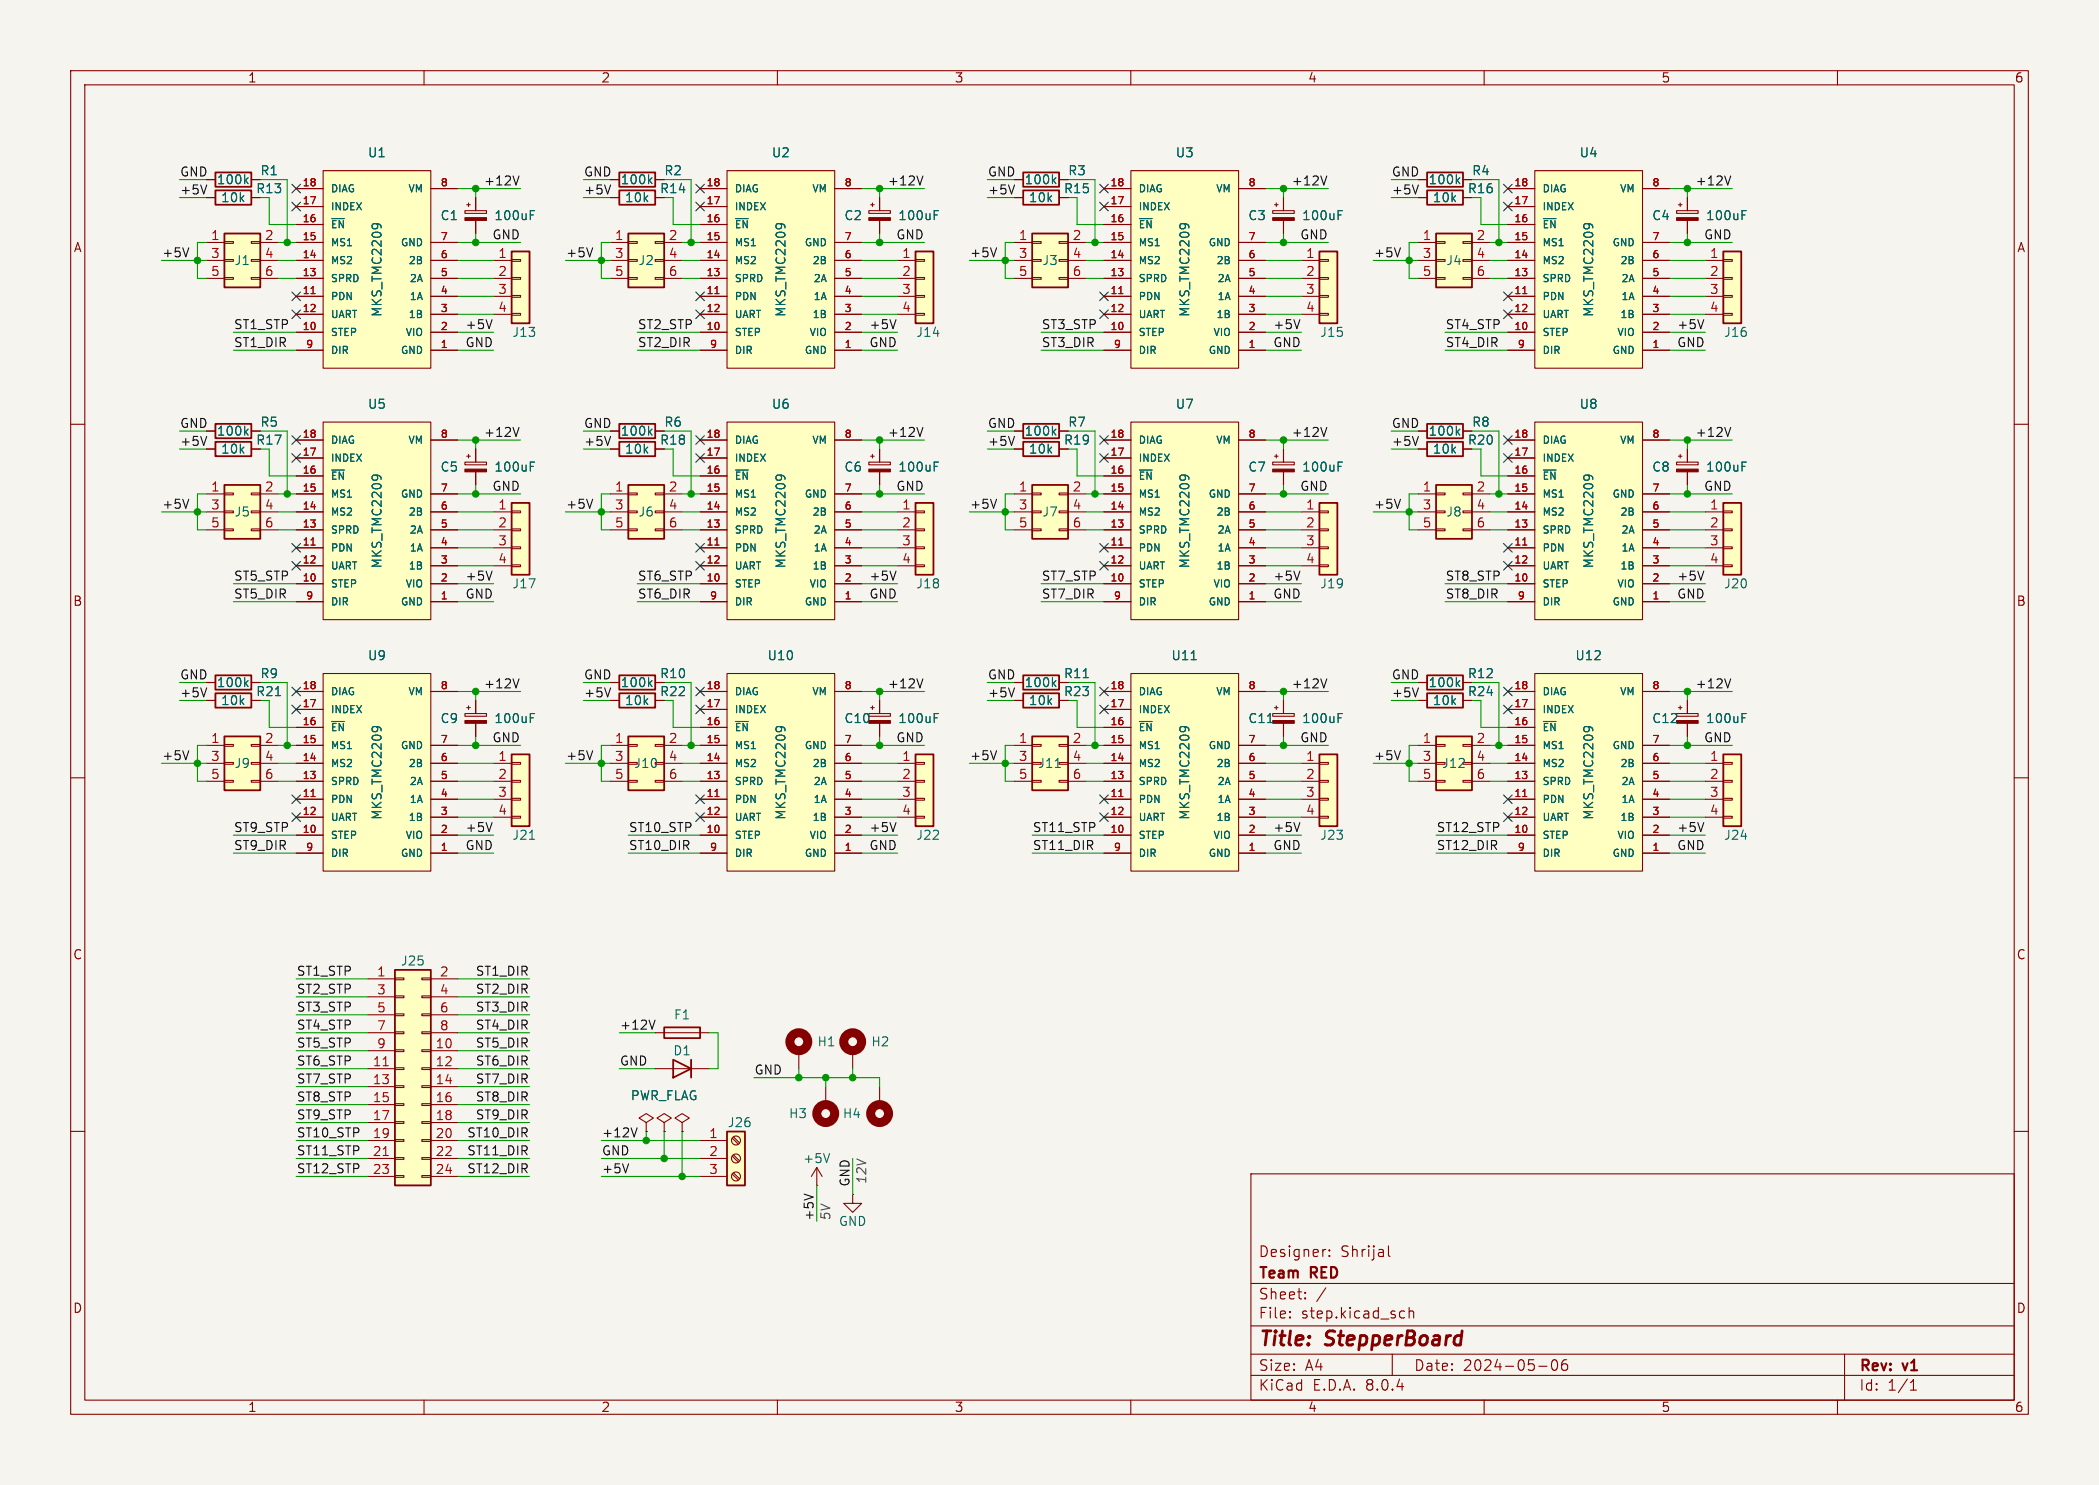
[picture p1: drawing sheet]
<svg xmlns="http://www.w3.org/2000/svg" width="297mm" height="210mm" viewBox="0 0 297 210" stroke-linecap="round" stroke-linejoin="round" font-family="sans-serif">
<defs><g id="words">
<g font-size="2.8" fill="#840000">
<text x="178" y="190.9">Title:</text>
<text x="187.7" y="190.9">StepperBoard</text>
</g>
<g font-size="2.1" fill="#840000">
<text x="178" y="178">Designer:</text>
<text x="189.7" y="178">Shrijal</text>
<text x="178" y="184">Sheet:</text>
<text x="178" y="181.2">Team</text>
<text x="185.5" y="181.2">RED</text>
<text x="178" y="186.7">File:</text>
<text x="184.1" y="186.7">step.kicad_sch</text>
<text x="178" y="196.9">KiCad</text>
<text x="178" y="194.1">Size:</text>
<text x="184.7" y="194.1">A4</text>
<text x="185.7" y="196.9">E.D.A.</text>
<text x="193.3" y="196.9">8.0.4</text>
<text x="200" y="194.1">Date:</text>
<text x="207" y="194.1">2024-05-06</text>
<text x="263" y="194.3">Rev:</text>
<text x="263" y="196.9">Id:</text>
<text x="267.1" y="196.9">1/1</text>
<text x="269.4" y="194.3">v1</text>
</g>
<g font-size="1.8" fill="#840000">
<text x="35" y="11.9">1</text>
<text x="85" y="11.9">2</text>
<text x="135" y="11.9">3</text>
<text x="185" y="11.9">4</text>
<text x="235" y="11.9">5</text>
<text x="285" y="11.9">6</text>
<text x="10.3" y="35.9">A</text>
<text x="285.3" y="35.9">A</text>
<text x="10.3" y="85.9">B</text>
<text x="285.3" y="85.9">B</text>
<text x="10.3" y="135.9">C</text>
<text x="285.3" y="135.9">C</text>
<text x="10.3" y="185.9">D</text>
<text x="285.3" y="185.9">D</text>
<text x="35" y="199.9">1</text>
<text x="85" y="199.9">2</text>
<text x="135" y="199.9">3</text>
<text x="185" y="199.9">4</text>
<text x="235" y="199.9">5</text>
<text x="285" y="199.9">6</text>
</g>
<g font-size="1.8" fill="#006464">
<text x="52" y="22.5">U1</text>
<text x="109.1" y="22.5">U2</text>
<text x="166.3" y="22.5">U3</text>
<text x="223.4" y="22.5">U4</text>
<text x="30.6" y="26.3">100k</text>
<text x="31.2" y="28.8">10k</text>
<text x="36.2" y="27.5">R13</text>
<text x="36.8" y="25">R1</text>
<text x="87.7" y="26.3">100k</text>
<text x="88.3" y="28.8">10k</text>
<text x="93.3" y="27.5">R14</text>
<text x="93.9" y="25">R2</text>
<text x="144.9" y="26.3">100k</text>
<text x="145.5" y="28.8">10k</text>
<text x="150.5" y="27.5">R15</text>
<text x="151.1" y="25">R3</text>
<text x="202" y="26.3">100k</text>
<text x="202.6" y="28.8">10k</text>
<text x="207.6" y="27.5">R16</text>
<text x="208.2" y="25">R4</text>
<text x="62.2" y="31.3">C1</text>
<text x="69.9" y="31.3">100uF</text>
<text x="119.4" y="31.3">C2</text>
<text x="127" y="31.3">100uF</text>
<text x="176.5" y="31.3">C3</text>
<text x="184.2" y="31.3">100uF</text>
<text x="233.7" y="31.3">C4</text>
<text x="241.3" y="31.3">100uF</text>
<text x="33.1" y="37.7">J1</text>
<text x="90.2" y="37.7">J2</text>
<text x="147.4" y="37.7">J3</text>
<text x="204.5" y="37.7">J4</text>
<text x="54.2" y="44.9" transform="rotate(-90 54.2 44.9)">MKS_TMC2209</text>
<text x="72.4" y="47.9">J13</text>
<text x="111.4" y="44.9" transform="rotate(-90 111.4 44.9)">MKS_TMC2209</text>
<text x="129.5" y="47.9">J14</text>
<text x="168.5" y="44.9" transform="rotate(-90 168.5 44.9)">MKS_TMC2209</text>
<text x="186.7" y="47.9">J15</text>
<text x="225.7" y="44.9" transform="rotate(-90 225.7 44.9)">MKS_TMC2209</text>
<text x="243.8" y="47.9">J16</text>
<text x="52" y="58">U5</text>
<text x="109.1" y="58">U6</text>
<text x="166.3" y="58">U7</text>
<text x="223.4" y="58">U8</text>
<text x="30.6" y="61.8">100k</text>
<text x="31.2" y="64.4">10k</text>
<text x="36.2" y="63.1">R17</text>
<text x="36.8" y="60.6">R5</text>
<text x="87.7" y="61.8">100k</text>
<text x="88.3" y="64.4">10k</text>
<text x="93.3" y="63.1">R18</text>
<text x="93.9" y="60.6">R6</text>
<text x="144.9" y="61.8">100k</text>
<text x="145.5" y="64.4">10k</text>
<text x="150.5" y="63.1">R19</text>
<text x="151.1" y="60.6">R7</text>
<text x="202" y="61.8">100k</text>
<text x="202.6" y="64.4">10k</text>
<text x="207.6" y="63.1">R20</text>
<text x="208.2" y="60.6">R8</text>
<text x="62.2" y="66.9">C5</text>
<text x="69.9" y="66.9">100uF</text>
<text x="119.4" y="66.9">C6</text>
<text x="127" y="66.9">100uF</text>
<text x="176.5" y="66.9">C7</text>
<text x="184.2" y="66.9">100uF</text>
<text x="233.7" y="66.9">C8</text>
<text x="241.3" y="66.9">100uF</text>
<text x="33.1" y="73.3">J5</text>
<text x="90.2" y="73.3">J6</text>
<text x="147.4" y="73.3">J7</text>
<text x="204.5" y="73.3">J8</text>
<text x="54.2" y="80.5" transform="rotate(-90 54.2 80.5)">MKS_TMC2209</text>
<text x="72.4" y="83.4">J17</text>
<text x="111.4" y="80.5" transform="rotate(-90 111.4 80.5)">MKS_TMC2209</text>
<text x="129.5" y="83.4">J18</text>
<text x="168.5" y="80.5" transform="rotate(-90 168.5 80.5)">MKS_TMC2209</text>
<text x="186.7" y="83.4">J19</text>
<text x="225.7" y="80.5" transform="rotate(-90 225.7 80.5)">MKS_TMC2209</text>
<text x="243.8" y="83.4">J20</text>
<text x="52" y="93.6">U9</text>
<text x="108.5" y="93.6">U10</text>
<text x="165.7" y="93.6">U11</text>
<text x="222.8" y="93.6">U12</text>
<text x="30.6" y="97.4">100k</text>
<text x="31.2" y="99.9">10k</text>
<text x="36.2" y="98.7">R21</text>
<text x="36.8" y="96.1">R9</text>
<text x="87.7" y="97.4">100k</text>
<text x="88.3" y="99.9">10k</text>
<text x="93.3" y="96.1">R10</text>
<text x="93.3" y="98.7">R22</text>
<text x="144.9" y="97.4">100k</text>
<text x="145.5" y="99.9">10k</text>
<text x="150.5" y="98.7">R23</text>
<text x="150.5" y="96.1">R11</text>
<text x="202" y="97.4">100k</text>
<text x="202.6" y="99.9">10k</text>
<text x="207.6" y="98.7">R24</text>
<text x="207.6" y="96.1">R12</text>
<text x="62.2" y="102.5">C9</text>
<text x="69.9" y="102.5">100uF</text>
<text x="119.4" y="102.5">C10</text>
<text x="127" y="102.5">100uF</text>
<text x="176.5" y="102.5">C11</text>
<text x="184.2" y="102.5">100uF</text>
<text x="233.7" y="102.5">C12</text>
<text x="241.3" y="102.5">100uF</text>
<text x="33.1" y="108.8">J9</text>
<text x="89.6" y="108.8">J10</text>
<text x="146.8" y="108.8">J11</text>
<text x="203.9" y="108.8">J12</text>
<text x="54.2" y="116" transform="rotate(-90 54.2 116)">MKS_TMC2209</text>
<text x="72.4" y="119">J21</text>
<text x="111.4" y="116" transform="rotate(-90 111.4 116)">MKS_TMC2209</text>
<text x="129.5" y="119">J22</text>
<text x="168.5" y="116" transform="rotate(-90 168.5 116)">MKS_TMC2209</text>
<text x="186.7" y="119">J23</text>
<text x="225.7" y="116" transform="rotate(-90 225.7 116)">MKS_TMC2209</text>
<text x="243.8" y="119">J24</text>
<text x="56.6" y="136.8">J25</text>
<text x="95.2" y="149.5">D1</text>
<text x="95.3" y="144.4">F1</text>
<text x="115.6" y="148.2">H1</text>
<text x="123.2" y="148.2">H2</text>
<text x="89.2" y="155.8">PWR_FLAG</text>
<text x="102.9" y="159.6">J26</text>
<text x="111.5" y="158.3">H3</text>
<text x="119.2" y="158.3">H4</text>
<text x="113.5" y="164.7">+5V</text>
<text x="118.6" y="173.6">GND</text>
</g>
<g font-size="1.8" fill="#0f0f0f">
<text x="25.4" y="25.1">GND</text>
<text x="25.4" y="27.6">+5V</text>
<text x="68.4" y="26.3">+12V</text>
<text x="82.5" y="27.6">+5V</text>
<text x="82.5" y="25.1">GND</text>
<text x="125.5" y="26.3">+12V</text>
<text x="139.7" y="25.1">GND</text>
<text x="139.7" y="27.6">+5V</text>
<text x="182.7" y="26.3">+12V</text>
<text x="196.8" y="25.1">GND</text>
<text x="196.8" y="27.6">+5V</text>
<text x="239.8" y="26.3">+12V</text>
<text x="69.6" y="33.9">GND</text>
<text x="126.7" y="33.9">GND</text>
<text x="183.9" y="33.9">GND</text>
<text x="241" y="33.9">GND</text>
<text x="22.9" y="36.5">+5V</text>
<text x="80" y="36.5">+5V</text>
<text x="137.2" y="36.5">+5V</text>
<text x="194.3" y="36.5">+5V</text>
<text x="33" y="46.6">ST1_STP</text>
<text x="65.8" y="46.6">+5V</text>
<text x="90.2" y="46.6">ST2_STP</text>
<text x="122.9" y="46.6">+5V</text>
<text x="147.3" y="46.6">ST3_STP</text>
<text x="180.1" y="46.6">+5V</text>
<text x="204.5" y="46.6">ST4_STP</text>
<text x="237.2" y="46.6">+5V</text>
<text x="33" y="49.2">ST1_DIR</text>
<text x="65.8" y="49.2">GND</text>
<text x="90.2" y="49.2">ST2_DIR</text>
<text x="122.9" y="49.2">GND</text>
<text x="147.3" y="49.2">ST3_DIR</text>
<text x="180.1" y="49.2">GND</text>
<text x="204.5" y="49.2">ST4_DIR</text>
<text x="237.2" y="49.2">GND</text>
<text x="25.4" y="63.2">+5V</text>
<text x="25.4" y="60.6">GND</text>
<text x="68.4" y="61.9">+12V</text>
<text x="82.5" y="60.6">GND</text>
<text x="82.5" y="63.2">+5V</text>
<text x="125.5" y="61.9">+12V</text>
<text x="139.7" y="60.6">GND</text>
<text x="139.7" y="63.2">+5V</text>
<text x="182.7" y="61.9">+12V</text>
<text x="196.8" y="60.6">GND</text>
<text x="196.8" y="63.2">+5V</text>
<text x="239.8" y="61.9">+12V</text>
<text x="69.6" y="69.5">GND</text>
<text x="126.7" y="69.5">GND</text>
<text x="183.9" y="69.5">GND</text>
<text x="241" y="69.5">GND</text>
<text x="22.9" y="72">+5V</text>
<text x="80" y="72">+5V</text>
<text x="137.2" y="72">+5V</text>
<text x="194.3" y="72">+5V</text>
<text x="33" y="82.2">ST5_STP</text>
<text x="65.8" y="82.2">+5V</text>
<text x="90.2" y="82.2">ST6_STP</text>
<text x="122.9" y="82.2">+5V</text>
<text x="147.3" y="82.2">ST7_STP</text>
<text x="180.1" y="82.2">+5V</text>
<text x="204.5" y="82.2">ST8_STP</text>
<text x="237.2" y="82.2">+5V</text>
<text x="33" y="84.7">ST5_DIR</text>
<text x="65.8" y="84.7">GND</text>
<text x="90.2" y="84.7">ST6_DIR</text>
<text x="122.9" y="84.7">GND</text>
<text x="147.3" y="84.7">ST7_DIR</text>
<text x="180.1" y="84.7">GND</text>
<text x="204.5" y="84.7">ST8_DIR</text>
<text x="237.2" y="84.7">GND</text>
<text x="25.4" y="96.2">GND</text>
<text x="25.4" y="98.7">+5V</text>
<text x="68.4" y="97.4">+12V</text>
<text x="82.5" y="96.2">GND</text>
<text x="82.5" y="98.7">+5V</text>
<text x="125.5" y="97.4">+12V</text>
<text x="139.7" y="96.2">GND</text>
<text x="139.7" y="98.7">+5V</text>
<text x="182.7" y="97.4">+12V</text>
<text x="196.8" y="96.2">GND</text>
<text x="196.8" y="98.7">+5V</text>
<text x="239.8" y="97.4">+12V</text>
<text x="22.9" y="107.6">+5V</text>
<text x="69.6" y="105.1">GND</text>
<text x="80" y="107.6">+5V</text>
<text x="126.7" y="105.1">GND</text>
<text x="137.2" y="107.6">+5V</text>
<text x="183.9" y="105.1">GND</text>
<text x="194.3" y="107.6">+5V</text>
<text x="241" y="105.1">GND</text>
<text x="33" y="117.8">ST9_STP</text>
<text x="65.8" y="117.8">+5V</text>
<text x="88.9" y="117.8">ST10_STP</text>
<text x="122.9" y="117.8">+5V</text>
<text x="146" y="117.8">ST11_STP</text>
<text x="180.1" y="117.8">+5V</text>
<text x="203.2" y="117.8">ST12_STP</text>
<text x="237.2" y="117.8">+5V</text>
<text x="33" y="120.3">ST9_DIR</text>
<text x="65.8" y="120.3">GND</text>
<text x="88.9" y="120.3">ST10_DIR</text>
<text x="122.9" y="120.3">GND</text>
<text x="146" y="120.3">ST11_DIR</text>
<text x="180.1" y="120.3">GND</text>
<text x="203.2" y="120.3">ST12_DIR</text>
<text x="237.2" y="120.3">GND</text>
<text x="41.9" y="138.1">ST1_STP</text>
<text x="41.9" y="140.6">ST2_STP</text>
<text x="41.9" y="143.2">ST3_STP</text>
<text x="67.2" y="140.6">ST2_DIR</text>
<text x="67.2" y="143.2">ST3_DIR</text>
<text x="67.2" y="138.1">ST1_DIR</text>
<text x="41.9" y="148.2">ST5_STP</text>
<text x="41.9" y="145.7">ST4_STP</text>
<text x="67.2" y="145.7">ST4_DIR</text>
<text x="67.2" y="148.2">ST5_DIR</text>
<text x="87.6" y="145.7">+12V</text>
<text x="41.9" y="150.8">ST6_STP</text>
<text x="41.9" y="153.3">ST7_STP</text>
<text x="41.9" y="155.9">ST8_STP</text>
<text x="67.2" y="150.8">ST6_DIR</text>
<text x="67.2" y="153.3">ST7_DIR</text>
<text x="67.2" y="155.9">ST8_DIR</text>
<text x="87.6" y="150.8">GND</text>
<text x="106.7" y="152.1">GND</text>
<text x="41.9" y="160.9">ST10_STP</text>
<text x="41.9" y="158.4">ST9_STP</text>
<text x="66" y="160.9">ST10_DIR</text>
<text x="67.2" y="158.4">ST9_DIR</text>
<text x="85.1" y="160.9">+12V</text>
<text x="41.9" y="163.5">ST11_STP</text>
<text x="41.9" y="166">ST12_STP</text>
<text x="66" y="166">ST12_DIR</text>
<text x="66" y="163.5">ST11_DIR</text>
<text x="85.1" y="163.5">GND</text>
<text x="85.1" y="166">+5V</text>
<text x="120.3" y="167.9" transform="rotate(-90 120.3 167.9)">GND</text>
<text x="115.2" y="172.7" transform="rotate(-90 115.2 172.7)">+5V</text>
</g>
<g font-size="1.8" fill="#a90000">
<text x="29.8" y="34">1</text>
<text x="37.4" y="34">2</text>
<text x="86.9" y="34">1</text>
<text x="94.5" y="34">2</text>
<text x="144.1" y="34">1</text>
<text x="151.7" y="34">2</text>
<text x="201.2" y="34">1</text>
<text x="208.8" y="34">2</text>
<text x="29.8" y="36.6">3</text>
<text x="29.8" y="39.1">5</text>
<text x="37.4" y="36.6">4</text>
<text x="37.4" y="39.1">6</text>
<text x="70.4" y="36.6">1</text>
<text x="70.4" y="39.1">2</text>
<text x="70.4" y="41.7">3</text>
<text x="86.9" y="36.6">3</text>
<text x="86.9" y="39.1">5</text>
<text x="94.5" y="36.6">4</text>
<text x="94.5" y="39.1">6</text>
<text x="127.6" y="36.6">1</text>
<text x="127.6" y="39.1">2</text>
<text x="127.6" y="41.7">3</text>
<text x="144.1" y="36.6">3</text>
<text x="144.1" y="39.1">5</text>
<text x="151.7" y="36.6">4</text>
<text x="151.7" y="39.1">6</text>
<text x="184.7" y="36.6">1</text>
<text x="184.7" y="39.1">2</text>
<text x="184.7" y="41.7">3</text>
<text x="201.2" y="36.6">3</text>
<text x="201.2" y="39.1">5</text>
<text x="208.8" y="36.6">4</text>
<text x="208.8" y="39.1">6</text>
<text x="241.9" y="36.6">1</text>
<text x="241.9" y="39.1">2</text>
<text x="241.9" y="41.7">3</text>
<text x="70.4" y="44.2">4</text>
<text x="127.6" y="44.2">4</text>
<text x="184.7" y="44.2">4</text>
<text x="241.9" y="44.2">4</text>
<text x="29.8" y="69.6">1</text>
<text x="37.4" y="69.6">2</text>
<text x="86.9" y="69.6">1</text>
<text x="94.5" y="69.6">2</text>
<text x="144.1" y="69.6">1</text>
<text x="151.7" y="69.6">2</text>
<text x="201.2" y="69.6">1</text>
<text x="208.8" y="69.6">2</text>
<text x="29.8" y="72.1">3</text>
<text x="29.8" y="74.7">5</text>
<text x="37.4" y="72.1">4</text>
<text x="37.4" y="74.7">6</text>
<text x="70.4" y="72.1">1</text>
<text x="70.4" y="74.7">2</text>
<text x="70.4" y="77.2">3</text>
<text x="86.9" y="72.1">3</text>
<text x="86.9" y="74.7">5</text>
<text x="94.5" y="72.1">4</text>
<text x="94.5" y="74.7">6</text>
<text x="127.6" y="72.1">1</text>
<text x="127.6" y="74.7">2</text>
<text x="127.6" y="77.2">3</text>
<text x="144.1" y="72.1">3</text>
<text x="144.1" y="74.7">5</text>
<text x="151.7" y="72.1">4</text>
<text x="151.7" y="74.7">6</text>
<text x="184.7" y="72.1">1</text>
<text x="184.7" y="74.7">2</text>
<text x="184.7" y="77.2">3</text>
<text x="201.2" y="72.1">3</text>
<text x="201.2" y="74.7">5</text>
<text x="208.8" y="72.1">4</text>
<text x="208.8" y="74.7">6</text>
<text x="241.9" y="72.1">1</text>
<text x="241.9" y="74.7">2</text>
<text x="241.9" y="77.2">3</text>
<text x="70.4" y="79.8">4</text>
<text x="127.6" y="79.8">4</text>
<text x="184.7" y="79.8">4</text>
<text x="241.9" y="79.8">4</text>
<text x="29.8" y="105.2">1</text>
<text x="29.8" y="107.7">3</text>
<text x="37.4" y="105.2">2</text>
<text x="37.4" y="107.7">4</text>
<text x="70.4" y="107.7">1</text>
<text x="86.9" y="105.2">1</text>
<text x="86.9" y="107.7">3</text>
<text x="94.5" y="105.2">2</text>
<text x="94.5" y="107.7">4</text>
<text x="127.6" y="107.7">1</text>
<text x="144.1" y="105.2">1</text>
<text x="144.1" y="107.7">3</text>
<text x="151.7" y="105.2">2</text>
<text x="151.7" y="107.7">4</text>
<text x="184.7" y="107.7">1</text>
<text x="201.2" y="105.2">1</text>
<text x="201.2" y="107.7">3</text>
<text x="208.8" y="105.2">2</text>
<text x="208.8" y="107.7">4</text>
<text x="241.9" y="107.7">1</text>
<text x="29.8" y="110.2">5</text>
<text x="37.4" y="110.2">6</text>
<text x="70.4" y="110.2">2</text>
<text x="70.4" y="112.8">3</text>
<text x="86.9" y="110.2">5</text>
<text x="94.5" y="110.2">6</text>
<text x="127.6" y="110.2">2</text>
<text x="127.6" y="112.8">3</text>
<text x="144.1" y="110.2">5</text>
<text x="151.7" y="110.2">6</text>
<text x="184.7" y="110.2">2</text>
<text x="184.7" y="112.8">3</text>
<text x="201.2" y="110.2">5</text>
<text x="208.8" y="110.2">6</text>
<text x="241.9" y="110.2">2</text>
<text x="241.9" y="112.8">3</text>
<text x="70.4" y="115.3">4</text>
<text x="127.6" y="115.3">4</text>
<text x="184.7" y="115.3">4</text>
<text x="241.9" y="115.3">4</text>
<text x="53.3" y="138.2">1</text>
<text x="53.3" y="140.7">3</text>
<text x="53.3" y="143.3">5</text>
<text x="62.2" y="138.2">2</text>
<text x="62.2" y="140.7">4</text>
<text x="62.2" y="143.3">6</text>
<text x="53.3" y="145.8">7</text>
<text x="53.3" y="148.3">9</text>
<text x="61.6" y="148.3">10</text>
<text x="62.2" y="145.8">8</text>
<text x="52.7" y="150.9">11</text>
<text x="52.7" y="153.4">13</text>
<text x="52.7" y="156">15</text>
<text x="61.6" y="150.9">12</text>
<text x="61.6" y="153.4">14</text>
<text x="61.6" y="156">16</text>
<text x="52.7" y="158.5">17</text>
<text x="52.7" y="161">19</text>
<text x="61.6" y="158.5">18</text>
<text x="61.6" y="161">20</text>
<text x="100.3" y="161">1</text>
<text x="52.7" y="163.6">21</text>
<text x="52.7" y="166.1">23</text>
<text x="61.6" y="163.6">22</text>
<text x="61.6" y="166.1">24</text>
<text x="100.3" y="163.6">2</text>
<text x="100.3" y="166.1">3</text>
</g>
<g font-size="1.8" fill="#484848">
<text x="122.8" y="167.5" transform="rotate(-90 122.8 167.5)">12V</text>
<text x="117.7" y="172.7" transform="rotate(-90 117.7 172.7)">5V</text>
</g>
<g font-size="1.4" fill="#a90000">
<text x="42.7" y="29">17</text>
<text x="42.7" y="26.4">18</text>
<text x="62.3" y="26.4">8</text>
<text x="99.9" y="29">17</text>
<text x="99.9" y="26.4">18</text>
<text x="119.4" y="26.4">8</text>
<text x="157" y="29">17</text>
<text x="157" y="26.4">18</text>
<text x="176.6" y="26.4">8</text>
<text x="214.2" y="29">17</text>
<text x="214.2" y="26.4">18</text>
<text x="233.7" y="26.4">8</text>
<text x="42.7" y="34">15</text>
<text x="42.7" y="31.5">16</text>
<text x="62.3" y="34">7</text>
<text x="99.9" y="34">15</text>
<text x="99.9" y="31.5">16</text>
<text x="119.4" y="34">7</text>
<text x="157" y="34">15</text>
<text x="157" y="31.5">16</text>
<text x="176.6" y="34">7</text>
<text x="214.2" y="34">15</text>
<text x="214.2" y="31.5">16</text>
<text x="233.7" y="34">7</text>
<text x="42.7" y="41.7">11</text>
<text x="42.7" y="39.1">13</text>
<text x="42.7" y="36.6">14</text>
<text x="62.3" y="41.7">4</text>
<text x="62.3" y="39.1">5</text>
<text x="62.3" y="36.6">6</text>
<text x="99.9" y="41.7">11</text>
<text x="99.9" y="39.1">13</text>
<text x="99.9" y="36.6">14</text>
<text x="119.4" y="41.7">4</text>
<text x="119.4" y="39.1">5</text>
<text x="119.4" y="36.6">6</text>
<text x="157" y="41.7">11</text>
<text x="157" y="39.1">13</text>
<text x="157" y="36.6">14</text>
<text x="176.6" y="41.7">4</text>
<text x="176.6" y="39.1">5</text>
<text x="176.6" y="36.6">6</text>
<text x="214.2" y="41.7">11</text>
<text x="214.2" y="39.1">13</text>
<text x="214.2" y="36.6">14</text>
<text x="233.7" y="41.7">4</text>
<text x="233.7" y="39.1">5</text>
<text x="233.7" y="36.6">6</text>
<text x="42.7" y="46.7">10</text>
<text x="42.7" y="44.2">12</text>
<text x="62.3" y="46.7">2</text>
<text x="62.3" y="44.2">3</text>
<text x="99.9" y="46.7">10</text>
<text x="99.9" y="44.2">12</text>
<text x="119.4" y="46.7">2</text>
<text x="119.4" y="44.2">3</text>
<text x="157" y="46.7">10</text>
<text x="157" y="44.2">12</text>
<text x="176.6" y="46.7">2</text>
<text x="176.6" y="44.2">3</text>
<text x="214.2" y="46.7">10</text>
<text x="214.2" y="44.2">12</text>
<text x="233.7" y="46.7">2</text>
<text x="233.7" y="44.2">3</text>
<text x="43.2" y="49.3">9</text>
<text x="62.3" y="49.3">1</text>
<text x="100.4" y="49.3">9</text>
<text x="119.4" y="49.3">1</text>
<text x="157.5" y="49.3">9</text>
<text x="176.6" y="49.3">1</text>
<text x="214.7" y="49.3">9</text>
<text x="233.7" y="49.3">1</text>
<text x="42.7" y="64.5">17</text>
<text x="42.7" y="62">18</text>
<text x="62.3" y="62">8</text>
<text x="99.9" y="64.5">17</text>
<text x="99.9" y="62">18</text>
<text x="119.4" y="62">8</text>
<text x="157" y="64.5">17</text>
<text x="157" y="62">18</text>
<text x="176.6" y="62">8</text>
<text x="214.2" y="64.5">17</text>
<text x="214.2" y="62">18</text>
<text x="233.7" y="62">8</text>
<text x="42.7" y="69.6">15</text>
<text x="42.7" y="67.1">16</text>
<text x="62.3" y="69.6">7</text>
<text x="99.9" y="69.6">15</text>
<text x="99.9" y="67.1">16</text>
<text x="119.4" y="69.6">7</text>
<text x="157" y="69.6">15</text>
<text x="157" y="67.1">16</text>
<text x="176.6" y="69.6">7</text>
<text x="214.2" y="69.6">15</text>
<text x="214.2" y="67.1">16</text>
<text x="233.7" y="69.6">7</text>
<text x="42.7" y="77.2">11</text>
<text x="42.7" y="74.7">13</text>
<text x="42.7" y="72.1">14</text>
<text x="62.3" y="77.2">4</text>
<text x="62.3" y="74.7">5</text>
<text x="62.3" y="72.1">6</text>
<text x="99.9" y="77.2">11</text>
<text x="99.9" y="74.7">13</text>
<text x="99.9" y="72.1">14</text>
<text x="119.4" y="77.2">4</text>
<text x="119.4" y="74.7">5</text>
<text x="119.4" y="72.1">6</text>
<text x="157" y="77.2">11</text>
<text x="157" y="74.7">13</text>
<text x="157" y="72.1">14</text>
<text x="176.6" y="77.2">4</text>
<text x="176.6" y="74.7">5</text>
<text x="176.6" y="72.1">6</text>
<text x="214.2" y="77.2">11</text>
<text x="214.2" y="74.7">13</text>
<text x="214.2" y="72.1">14</text>
<text x="233.7" y="77.2">4</text>
<text x="233.7" y="74.7">5</text>
<text x="233.7" y="72.1">6</text>
<text x="42.7" y="82.3">10</text>
<text x="42.7" y="79.8">12</text>
<text x="62.3" y="82.3">2</text>
<text x="62.3" y="79.8">3</text>
<text x="99.9" y="82.3">10</text>
<text x="99.9" y="79.8">12</text>
<text x="119.4" y="82.3">2</text>
<text x="119.4" y="79.8">3</text>
<text x="157" y="82.3">10</text>
<text x="157" y="79.8">12</text>
<text x="176.6" y="82.3">2</text>
<text x="176.6" y="79.8">3</text>
<text x="214.2" y="82.3">10</text>
<text x="214.2" y="79.8">12</text>
<text x="233.7" y="82.3">2</text>
<text x="233.7" y="79.8">3</text>
<text x="43.2" y="84.8">9</text>
<text x="62.3" y="84.8">1</text>
<text x="100.4" y="84.8">9</text>
<text x="119.4" y="84.8">1</text>
<text x="157.5" y="84.8">9</text>
<text x="176.6" y="84.8">1</text>
<text x="214.7" y="84.8">9</text>
<text x="233.7" y="84.8">1</text>
<text x="42.7" y="100.1">17</text>
<text x="42.7" y="97.5">18</text>
<text x="62.3" y="97.5">8</text>
<text x="99.9" y="100.1">17</text>
<text x="99.9" y="97.5">18</text>
<text x="119.4" y="97.5">8</text>
<text x="157" y="100.1">17</text>
<text x="157" y="97.5">18</text>
<text x="176.6" y="97.5">8</text>
<text x="214.2" y="100.1">17</text>
<text x="214.2" y="97.5">18</text>
<text x="233.7" y="97.5">8</text>
<text x="42.7" y="107.7">14</text>
<text x="42.7" y="105.2">15</text>
<text x="42.7" y="102.6">16</text>
<text x="62.3" y="107.7">6</text>
<text x="62.3" y="105.2">7</text>
<text x="99.9" y="107.7">14</text>
<text x="99.9" y="105.2">15</text>
<text x="99.9" y="102.6">16</text>
<text x="119.4" y="107.7">6</text>
<text x="119.4" y="105.2">7</text>
<text x="157" y="107.7">14</text>
<text x="157" y="105.2">15</text>
<text x="157" y="102.6">16</text>
<text x="176.6" y="107.7">6</text>
<text x="176.6" y="105.2">7</text>
<text x="214.2" y="107.7">14</text>
<text x="214.2" y="105.2">15</text>
<text x="214.2" y="102.6">16</text>
<text x="233.7" y="107.7">6</text>
<text x="233.7" y="105.2">7</text>
<text x="42.7" y="112.8">11</text>
<text x="42.7" y="110.2">13</text>
<text x="62.3" y="112.8">4</text>
<text x="62.3" y="110.2">5</text>
<text x="99.9" y="112.8">11</text>
<text x="99.9" y="110.2">13</text>
<text x="119.4" y="112.8">4</text>
<text x="119.4" y="110.2">5</text>
<text x="157" y="112.8">11</text>
<text x="157" y="110.2">13</text>
<text x="176.6" y="112.8">4</text>
<text x="176.6" y="110.2">5</text>
<text x="214.2" y="112.8">11</text>
<text x="214.2" y="110.2">13</text>
<text x="233.7" y="112.8">4</text>
<text x="233.7" y="110.2">5</text>
<text x="42.7" y="117.9">10</text>
<text x="42.7" y="115.3">12</text>
<text x="62.3" y="117.9">2</text>
<text x="62.3" y="115.3">3</text>
<text x="99.9" y="117.9">10</text>
<text x="99.9" y="115.3">12</text>
<text x="119.4" y="117.9">2</text>
<text x="119.4" y="115.3">3</text>
<text x="157" y="117.9">10</text>
<text x="157" y="115.3">12</text>
<text x="176.6" y="117.9">2</text>
<text x="176.6" y="115.3">3</text>
<text x="214.2" y="117.9">10</text>
<text x="214.2" y="115.3">12</text>
<text x="233.7" y="117.9">2</text>
<text x="233.7" y="115.3">3</text>
<text x="43.2" y="120.4">9</text>
<text x="62.3" y="120.4">1</text>
<text x="100.4" y="120.4">9</text>
<text x="119.4" y="120.4">1</text>
<text x="157.5" y="120.4">9</text>
<text x="176.6" y="120.4">1</text>
<text x="214.7" y="120.4">9</text>
<text x="233.7" y="120.4">1</text>
</g>
<g font-size="1.4" fill="#006464">
<text x="46.7" y="29.9">INDEX</text>
<text x="46.7" y="27.4">DIAG</text>
<text x="57.7" y="27.4">VM</text>
<text x="103.9" y="29.9">INDEX</text>
<text x="103.9" y="27.4">DIAG</text>
<text x="114.8" y="27.4">VM</text>
<text x="161" y="29.9">INDEX</text>
<text x="161" y="27.4">DIAG</text>
<text x="172" y="27.4">VM</text>
<text x="218.2" y="29.9">INDEX</text>
<text x="218.2" y="27.4">DIAG</text>
<text x="229.1" y="27.4">VM</text>
<text x="46.7" y="35">MS1</text>
<text x="46.7" y="32.5">~{EN}</text>
<text x="56.6" y="35">GND</text>
<text x="103.9" y="35">MS1</text>
<text x="103.9" y="32.5">~{EN}</text>
<text x="113.7" y="35">GND</text>
<text x="161" y="35">MS1</text>
<text x="161" y="32.5">~{EN}</text>
<text x="170.9" y="35">GND</text>
<text x="218.2" y="35">MS1</text>
<text x="218.2" y="32.5">~{EN}</text>
<text x="228" y="35">GND</text>
<text x="46.7" y="40.1">SPRD</text>
<text x="46.7" y="37.6">MS2</text>
<text x="57.7" y="37.6">2B</text>
<text x="57.9" y="40.1">2A</text>
<text x="103.9" y="40.1">SPRD</text>
<text x="103.9" y="37.6">MS2</text>
<text x="114.9" y="37.6">2B</text>
<text x="115" y="40.1">2A</text>
<text x="161" y="40.1">SPRD</text>
<text x="161" y="37.6">MS2</text>
<text x="172" y="37.6">2B</text>
<text x="172.2" y="40.1">2A</text>
<text x="218.2" y="40.1">SPRD</text>
<text x="218.2" y="37.6">MS2</text>
<text x="229.2" y="37.6">2B</text>
<text x="229.3" y="40.1">2A</text>
<text x="46.7" y="47.7">STEP</text>
<text x="46.7" y="42.6">PDN</text>
<text x="46.7" y="45.2">UART</text>
<text x="57.3" y="47.7">VIO</text>
<text x="57.7" y="45.2">1B</text>
<text x="57.9" y="42.6">1A</text>
<text x="103.9" y="47.7">STEP</text>
<text x="103.9" y="42.6">PDN</text>
<text x="103.9" y="45.2">UART</text>
<text x="114.4" y="47.7">VIO</text>
<text x="114.9" y="45.2">1B</text>
<text x="115" y="42.6">1A</text>
<text x="161" y="47.7">STEP</text>
<text x="161" y="42.6">PDN</text>
<text x="161" y="45.2">UART</text>
<text x="171.6" y="47.7">VIO</text>
<text x="172" y="45.2">1B</text>
<text x="172.2" y="42.6">1A</text>
<text x="218.2" y="47.7">STEP</text>
<text x="218.2" y="42.6">PDN</text>
<text x="218.2" y="45.2">UART</text>
<text x="228.7" y="47.7">VIO</text>
<text x="229.2" y="45.2">1B</text>
<text x="229.3" y="42.6">1A</text>
<text x="46.7" y="50.3">DIR</text>
<text x="56.6" y="50.3">GND</text>
<text x="103.9" y="50.3">DIR</text>
<text x="113.7" y="50.3">GND</text>
<text x="161" y="50.3">DIR</text>
<text x="170.9" y="50.3">GND</text>
<text x="218.2" y="50.3">DIR</text>
<text x="228" y="50.3">GND</text>
<text x="46.7" y="65.5">INDEX</text>
<text x="46.7" y="63">DIAG</text>
<text x="57.7" y="63">VM</text>
<text x="103.9" y="65.5">INDEX</text>
<text x="103.9" y="63">DIAG</text>
<text x="114.8" y="63">VM</text>
<text x="161" y="65.5">INDEX</text>
<text x="161" y="63">DIAG</text>
<text x="172" y="63">VM</text>
<text x="218.2" y="65.5">INDEX</text>
<text x="218.2" y="63">DIAG</text>
<text x="229.1" y="63">VM</text>
<text x="46.7" y="70.6">MS1</text>
<text x="46.7" y="68">~{EN}</text>
<text x="56.6" y="70.6">GND</text>
<text x="103.9" y="70.6">MS1</text>
<text x="103.9" y="68">~{EN}</text>
<text x="113.7" y="70.6">GND</text>
<text x="161" y="70.6">MS1</text>
<text x="161" y="68">~{EN}</text>
<text x="170.9" y="70.6">GND</text>
<text x="218.2" y="70.6">MS1</text>
<text x="218.2" y="68">~{EN}</text>
<text x="228" y="70.6">GND</text>
<text x="46.7" y="75.7">SPRD</text>
<text x="46.7" y="73.1">MS2</text>
<text x="57.7" y="73.1">2B</text>
<text x="57.9" y="75.7">2A</text>
<text x="103.9" y="75.7">SPRD</text>
<text x="103.9" y="73.1">MS2</text>
<text x="114.9" y="73.1">2B</text>
<text x="115" y="75.7">2A</text>
<text x="161" y="75.7">SPRD</text>
<text x="161" y="73.1">MS2</text>
<text x="172" y="73.1">2B</text>
<text x="172.2" y="75.7">2A</text>
<text x="218.2" y="75.7">SPRD</text>
<text x="218.2" y="73.1">MS2</text>
<text x="229.2" y="73.1">2B</text>
<text x="229.3" y="75.7">2A</text>
<text x="46.7" y="83.3">STEP</text>
<text x="46.7" y="78.2">PDN</text>
<text x="46.7" y="80.7">UART</text>
<text x="57.3" y="83.3">VIO</text>
<text x="57.7" y="80.7">1B</text>
<text x="57.9" y="78.2">1A</text>
<text x="103.9" y="83.3">STEP</text>
<text x="103.9" y="78.2">PDN</text>
<text x="103.9" y="80.7">UART</text>
<text x="114.4" y="83.3">VIO</text>
<text x="114.9" y="80.7">1B</text>
<text x="115" y="78.2">1A</text>
<text x="161" y="83.3">STEP</text>
<text x="161" y="78.2">PDN</text>
<text x="161" y="80.7">UART</text>
<text x="171.6" y="83.3">VIO</text>
<text x="172" y="80.7">1B</text>
<text x="172.2" y="78.2">1A</text>
<text x="218.2" y="83.3">STEP</text>
<text x="218.2" y="78.2">PDN</text>
<text x="218.2" y="80.7">UART</text>
<text x="228.7" y="83.3">VIO</text>
<text x="229.2" y="80.7">1B</text>
<text x="229.3" y="78.2">1A</text>
<text x="46.7" y="85.8">DIR</text>
<text x="56.6" y="85.8">GND</text>
<text x="103.9" y="85.8">DIR</text>
<text x="113.7" y="85.8">GND</text>
<text x="161" y="85.8">DIR</text>
<text x="170.9" y="85.8">GND</text>
<text x="218.2" y="85.8">DIR</text>
<text x="228" y="85.8">GND</text>
<text x="46.7" y="101.1">INDEX</text>
<text x="46.7" y="98.5">DIAG</text>
<text x="57.7" y="98.5">VM</text>
<text x="103.9" y="101.1">INDEX</text>
<text x="103.9" y="98.5">DIAG</text>
<text x="114.8" y="98.5">VM</text>
<text x="161" y="101.1">INDEX</text>
<text x="161" y="98.5">DIAG</text>
<text x="172" y="98.5">VM</text>
<text x="218.2" y="101.1">INDEX</text>
<text x="218.2" y="98.5">DIAG</text>
<text x="229.1" y="98.5">VM</text>
<text x="46.7" y="106.1">MS1</text>
<text x="46.7" y="103.6">~{EN}</text>
<text x="56.6" y="106.1">GND</text>
<text x="103.9" y="106.1">MS1</text>
<text x="103.9" y="103.6">~{EN}</text>
<text x="113.7" y="106.1">GND</text>
<text x="161" y="106.1">MS1</text>
<text x="161" y="103.6">~{EN}</text>
<text x="170.9" y="106.1">GND</text>
<text x="218.2" y="106.1">MS1</text>
<text x="218.2" y="103.6">~{EN}</text>
<text x="228" y="106.1">GND</text>
<text x="46.7" y="113.8">PDN</text>
<text x="46.7" y="111.2">SPRD</text>
<text x="46.7" y="108.7">MS2</text>
<text x="57.7" y="108.7">2B</text>
<text x="57.9" y="113.8">1A</text>
<text x="57.9" y="111.2">2A</text>
<text x="103.9" y="113.8">PDN</text>
<text x="103.9" y="111.2">SPRD</text>
<text x="103.9" y="108.7">MS2</text>
<text x="114.9" y="108.7">2B</text>
<text x="115" y="113.8">1A</text>
<text x="115" y="111.2">2A</text>
<text x="161" y="113.8">PDN</text>
<text x="161" y="111.2">SPRD</text>
<text x="161" y="108.7">MS2</text>
<text x="172" y="108.7">2B</text>
<text x="172.2" y="113.8">1A</text>
<text x="172.2" y="111.2">2A</text>
<text x="218.2" y="113.8">PDN</text>
<text x="218.2" y="111.2">SPRD</text>
<text x="218.2" y="108.7">MS2</text>
<text x="229.2" y="108.7">2B</text>
<text x="229.3" y="113.8">1A</text>
<text x="229.3" y="111.2">2A</text>
<text x="46.7" y="118.8">STEP</text>
<text x="46.7" y="116.3">UART</text>
<text x="57.3" y="118.8">VIO</text>
<text x="57.7" y="116.3">1B</text>
<text x="103.9" y="118.8">STEP</text>
<text x="103.9" y="116.3">UART</text>
<text x="114.4" y="118.8">VIO</text>
<text x="114.9" y="116.3">1B</text>
<text x="161" y="118.8">STEP</text>
<text x="161" y="116.3">UART</text>
<text x="171.6" y="118.8">VIO</text>
<text x="172" y="116.3">1B</text>
<text x="218.2" y="118.8">STEP</text>
<text x="218.2" y="116.3">UART</text>
<text x="228.7" y="118.8">VIO</text>
<text x="229.2" y="116.3">1B</text>
<text x="46.7" y="121.4">DIR</text>
<text x="56.6" y="121.4">GND</text>
<text x="103.9" y="121.4">DIR</text>
<text x="113.7" y="121.4">GND</text>
<text x="161" y="121.4">DIR</text>
<text x="170.9" y="121.4">GND</text>
<text x="218.2" y="121.4">DIR</text>
<text x="228" y="121.4">GND</text>
</g>
</g></defs>
<path d="M0 0h297v210h-297z" fill="#f5f4ef" stroke="#f5f4ef" stroke-width=".14"/>
<g fill="none" stroke="#840000" stroke-width=".15">
<path d="M10 10h277v190h-277zM12 12h273v186h-273zM60 10v2M110 10v2M160 10v2M210 10v2M260 10v2M10 60h2M285 60h2M10 110h2M285 110h2M10 160h2"/>
<path d="M285 160h2M177 166h108v32h-108zM187.5 176.7h.1M188.1 177.6h.1l-.1 .1M188.1 177.6h-.1l.1 .1M188.1 176.8v.1M188.1 177.6v.1M188.1 176.8h.1l-.1 .1M188.1 176.8h-.1l.1 .1M196.5 176.2v1.3l.2 .2M60 198v2M110 198v2"/>
<path d="M160 198v2M177 194.5h108M177 191.5h108M177 187.5h108M177 181.5h108M182.5 186.3h.1l-.1 .1M182.5 186.3v.1M182.5 185.5v.1M182.5 185.5h.1l-.1 .1M184.7 183.6v.1M184.7 183.6h-.1l.1 .1M184.7 182.8v.1"/>
<path d="M184.7 182.8h-.1l.1 .1M187.6 182.1l-1.3 2M197 191.5v3M198.3 185.4l.4 .1M198.7 186.3l-.4 .1M199.4 185.5a.37 .37 0 0 1 .6 .1v.8M199.4 184.9v1.5M210 198v2M217.7 193.2h1.2M219.7 192.4a.36 .36 0 0 1 .3-.1 .36 .36 0 0 1 .3 .3 .77 .77 0 0 1-.4 1.2 .91 .91 0 0 1-.2-1.4zM221.7 192.3a.59 .59 0 0 0-.7 .6v.6l.1 .2 .4 .1 .2-.1 .1-.5-.1-.3h-.5l-.2 .3M260 198v2"/>
<path d="M261 191.5v6.5M270.3 196.6h.9M270.3 195.5l.4-.4v1.5"/>
</g>
<path d="M45.7 59.7h15.3v27.9h-15.3z" fill="#ffffc2"/>
<g fill="none" stroke="#840000" stroke-width=".15">
<path d="M45.7 59.7h15.3v27.9h-15.3zM41.9 77.5h3.8M41.9 74.9h3.8M41.9 72.4h3.8M41.9 69.9h3.8M41.9 67.3h3.8M41.9 64.8h3.8M41.9 62.2h3.8M61 77.5h3.8M61 74.9h3.8M61 72.4h3.8M61 69.9h3.8"/>
<path d="M61 62.2h3.8M41.9 85.1h3.8M41.9 82.6h3.8M41.9 80h3.8M61 85.1h3.8M61 82.6h3.8M61 80h3.8"/>
</g>
<path d="M44 77.1h.6" fill="none" stroke="#a90000" stroke-width=".15"/>
<path d="M46.9 66.5h1.8M53.2 67.2l.2 .2M53.8 67.4a.99 .99 0 0 0-1.1-.1l-.1 .1" fill="none" stroke="#006464" stroke-width=".15"/>
<path d="M129.5 106.7h2.6v10.1h-2.6z" fill="#ffffc2"/>
<g fill="none" stroke="#840000" stroke-width=".15">
<path d="M66.3 99.8v.5M67.3 99.1v1.8M65.8 100.9h3v.4h-3zM66 100.1h.5M67.3 102.3v1.8M127 108h2.5M127 110.5h2.5M127 113h2.5M127 115.6h2.5M129.5 115.4h1.3v.3h-1.3zM129.5 112.9h1.3v.3h-1.3zM129.5 110.4h1.3v.2h-1.3z"/>
<path d="M129.5 107.8h1.3v.3h-1.3z"/>
</g>
<path d="M129.5 106.7h2.6v10.1h-2.6z" fill="none" stroke="#840000" stroke-width=".25"/>
<path d="M65.8 101.9h3v.4h-3z" fill="#840000" stroke="#840000" stroke-width=".15"/>
<path d="M75 101.5h.5M75 100.9h.6" fill="none" stroke="#006464" stroke-width=".15"/>
<path d="M243.8 71.1h2.6v10.2h-2.6z" fill="#ffffc2"/>
<g fill="none" stroke="#840000" stroke-width=".15">
<path d="M241.3 72.4h2.5M241.3 74.9h2.5M241.3 77.5h2.5M243.8 79.9h1.3v.2h-1.3zM243.8 77.3h1.3v.3h-1.3zM243.8 74.8h1.3v.3h-1.3zM243.8 72.3h1.3v.2h-1.3zM237.7 99.8v.5M238.8 99.1v1.8M241.3 80h2.5M237.2 100.9h3.1v.4h-3.1zM237.5 100.1h.5"/>
<path d="M238.8 102.3v1.8"/>
</g>
<path d="M243.8 71.1h2.6v10.2h-2.6z" fill="none" stroke="#840000" stroke-width=".25"/>
<path d="M237.2 101.9h3.1v.4h-3.1z" fill="#840000" stroke="#840000" stroke-width=".15"/>
<path d="M246.5 101.5h.4M246.5 100.9h.6" fill="none" stroke="#006464" stroke-width=".15"/>
<path d="M31.7 104.1h5.1v7.7h-5.1z" fill="#ffffc2"/>
<path d="M29.2 105.4h2.5M29.2 108h2.5M29.2 110.5h2.5M31.7 110.4h1.3v.2h-1.3zM31.7 107.8h1.3v.3h-1.3zM31.7 105.3h1.3v.2h-1.3zM35.6 110.4h1.2v.2h-1.2zM35.6 107.8h1.2v.3h-1.2zM35.6 105.3h1.2v.2h-1.2zM36.8 105.4h2.6M36.8 108h2.6M36.8 110.5h2.6" fill="none" stroke="#840000" stroke-width=".15"/>
<path d="M31.7 104.1h5.1v7.7h-5.1z" fill="none" stroke="#840000" stroke-width=".25"/>
<path d="M102.9 24.1h15.2v28h-15.2z" fill="#ffffc2"/>
<g fill="none" stroke="#840000" stroke-width=".15">
<path d="M65.8 29.8h3v.4h-3zM66 29h.5M66.3 28.7v.5M67.3 27.9v1.9M67.3 31.2v1.8M99.1 39.4h3.8M99.1 36.8h3.8M99.1 34.3h3.8M99.1 31.8h3.8M99.1 29.2h3.8M99.1 26.7h3.8M102.9 24.1h15.2v28h-15.2z"/>
<path d="M118.1 39.4h3.8M118.1 36.8h3.8M118.1 34.3h3.8M118.1 26.7h3.8M99.1 49.5h3.8M99.1 47h3.8M99.1 41.9h3.8M99.1 44.5h3.8M118.1 49.5h3.8M118.1 47h3.8M118.1 41.9h3.8M118.1 44.5h3.8"/>
</g>
<path d="M101.2 41.5h.5" fill="none" stroke="#a90000" stroke-width=".15"/>
<path d="M75 30.4h.5M75 29.8h.6M104.1 30.9h1.8M110.3 31.6l.3 .3M110.9 31.8a.99 .99 0 0 0-1 0l-.1 .1" fill="none" stroke="#006464" stroke-width=".15"/>
<path d="M65.8 30.8h3v.4h-3z" fill="#840000" stroke="#840000" stroke-width=".15"/>
<path d="M243.8 35.6h2.6v10.1h-2.6z" fill="#ffffc2"/>
<path d="M241.3 36.8h2.5M241.3 39.4h2.5M243.8 39.2h1.3v.3h-1.3zM243.8 36.7h1.3v.3h-1.3zM241.3 41.9h2.5M241.3 44.5h2.5M243.8 44.3h1.3v.3h-1.3zM243.8 41.8h1.3v.2h-1.3z" fill="none" stroke="#840000" stroke-width=".15"/>
<path d="M243.8 35.6h2.6v10.1h-2.6z" fill="none" stroke="#840000" stroke-width=".25"/>
<path d="M217.2 95.3h15.2v27.9h-15.2z" fill="#ffffc2"/>
<g fill="none" stroke="#840000" stroke-width=".15">
<path d="M213.4 97.8h3.8M217.2 95.3h15.2v27.9h-15.2zM232.4 97.8h3.8M213.4 118.1h3.8M213.4 113h3.8M213.4 115.6h3.8M213.4 110.5h3.8M213.4 108h3.8M213.4 105.4h3.8M213.4 102.9h3.8M213.4 100.3h3.8M232.4 118.1h3.8"/>
<path d="M232.4 113h3.8M232.4 115.6h3.8M232.4 110.5h3.8M232.4 108h3.8M232.4 105.4h3.8M213.4 120.7h3.8M232.4 120.7h3.8"/>
</g>
<path d="M215.5 112.6h.5" fill="none" stroke="#a90000" stroke-width=".15"/>
<path d="M218.4 102h1.8M224.6 102.7l.3 .3M225.2 102.9a.99 .99 0 0 0-1 0l-.1 .1" fill="none" stroke="#006464" stroke-width=".15"/>
<path d="M217.2 59.7h15.2v27.9h-15.2z" fill="#ffffc2"/>
<g fill="none" stroke="#840000" stroke-width=".15">
<path d="M217.2 59.7h15.2v27.9h-15.2zM86.4 61h1.2M92.7 61h1.3M213.4 77.5h3.8M213.4 74.9h3.8M213.4 72.4h3.8M213.4 69.9h3.8M213.4 67.3h3.8M213.4 64.8h3.8M213.4 62.2h3.8M232.4 77.5h3.8M232.4 74.9h3.8"/>
<path d="M232.4 72.4h3.8M232.4 69.9h3.8M232.4 62.2h3.8M213.4 85.1h3.8M213.4 82.6h3.8M213.4 80h3.8M232.4 85.1h3.8M232.4 82.6h3.8M232.4 80h3.8"/>
</g>
<path d="M215.5 77.1h.5" fill="none" stroke="#a90000" stroke-width=".15"/>
<path d="M91.9 61.1l.4 .4M92.3 60.7l-.5 .5M218.4 66.5h1.8M224.6 67.2l.3 .2M225.2 67.4a.99 .99 0 0 0-1-.1l-.1 .1" fill="none" stroke="#006464" stroke-width=".15"/>
<path d="M87.6 59.9h5.1v2.1h-5.1z" fill="none" stroke="#840000" stroke-width=".25"/>
<path d="M129.5 71.1h2.6v10.2h-2.6z" fill="#ffffc2"/>
<g fill="none" stroke="#840000" stroke-width=".15">
<path d="M200.7 27.9h1.2M200.7 25.4h1.2M207 27.9h1.3M207 25.4h1.3M127 72.4h2.5M127 74.9h2.5M127 77.5h2.5M129.5 79.9h1.3v.2h-1.3zM129.5 77.3h1.3v.3h-1.3zM129.5 74.8h1.3v.3h-1.3zM129.5 72.3h1.3v.2h-1.3zM127 80h2.5"/>
<path d="M92.7 146.1h7.6"/>
</g>
<path d="M201.9 26.9h5.1v2.1h-5.1zM201.9 24.4h5.1v2h-5.1zM129.5 71.1h2.6v10.2h-2.6zM94 145.3h5.1v1.5h-5.1z" fill="none" stroke="#840000" stroke-width=".25"/>
<path d="M206.2 25.5l.4 .5M206.6 25.1l-.5 .5" fill="none" stroke="#006464" stroke-width=".15"/>
<path d="M102.9 95.3h15.2v27.9h-15.2z" fill="#ffffc2"/>
<g fill="none" stroke="#840000" stroke-width=".15">
<path d="M99.1 97.8h3.8M102.9 95.3h15.2v27.9h-15.2zM118.1 97.8h3.8M99.1 118.1h3.8M99.1 113h3.8M99.1 115.6h3.8M99.1 110.5h3.8M99.1 108h3.8M99.1 105.4h3.8M99.1 102.9h3.8M99.1 100.3h3.8M118.1 118.1h3.8"/>
<path d="M118.1 113h3.8M118.1 115.6h3.8M118.1 110.5h3.8M118.1 108h3.8M118.1 105.4h3.8M99.1 120.7h3.8M118.1 120.7h3.8"/>
</g>
<path d="M101.2 112.6h.5" fill="none" stroke="#a90000" stroke-width=".15"/>
<path d="M104.1 102h1.8M110.3 102.7l.3 .3M110.9 102.9a.99 .99 0 0 0-1 0l-.1 .1" fill="none" stroke="#006464" stroke-width=".15"/>
<path d="M45.7 24.1h15.3v28h-15.3z" fill="#ffffc2"/>
<g fill="none" stroke="#840000" stroke-width=".15">
<path d="M41.9 39.4h3.8M41.9 36.8h3.8M41.9 34.3h3.8M41.9 31.8h3.8M41.9 29.2h3.8M41.9 26.7h3.8M45.7 24.1h15.3v28h-15.3zM61 39.4h3.8M61 36.8h3.8M61 34.3h3.8M61 26.7h3.8M41.9 49.5h3.8"/>
<path d="M41.9 47h3.8M41.9 41.9h3.8M41.9 44.5h3.8M61 49.5h3.8M61 47h3.8M61 41.9h3.8M61 44.5h3.8"/>
</g>
<path d="M44 41.5h.6" fill="none" stroke="#a90000" stroke-width=".15"/>
<path d="M46.9 30.9h1.8M53.2 31.6l.2 .3M53.8 31.8a.99 .99 0 0 0-1.1 0l-.1 .1" fill="none" stroke="#006464" stroke-width=".15"/>
<path d="M45.7 95.3h15.3v27.9h-15.3z" fill="#ffffc2"/>
<g fill="none" stroke="#840000" stroke-width=".15">
<path d="M41.9 97.8h3.8M45.7 95.3h15.3v27.9h-15.3zM61 97.8h3.8M41.9 118.1h3.8M41.9 113h3.8M41.9 115.6h3.8M41.9 110.5h3.8M41.9 108h3.8M41.9 105.4h3.8M41.9 102.9h3.8M41.9 100.3h3.8M61 118.1h3.8"/>
<path d="M61 113h3.8M61 115.6h3.8M61 110.5h3.8M61 108h3.8M61 105.4h3.8M41.9 120.7h3.8M61 120.7h3.8"/>
</g>
<path d="M44 112.6h.6" fill="none" stroke="#a90000" stroke-width=".15"/>
<path d="M46.9 102h1.8M53.2 102.7l.2 .3M53.8 102.9a.99 .99 0 0 0-1.1 0l-.1 .1" fill="none" stroke="#006464" stroke-width=".15"/>
<path d="M203.2 33h5.1v7.6h-5.1z" fill="#ffffc2"/>
<g fill="none" stroke="#840000" stroke-width=".15">
<path d="M29.2 27.9h1.3M29.2 25.4h1.3M35.6 27.9h1.2M35.6 25.4h1.2M86.4 27.9h1.2M86.4 25.4h1.2M92.7 27.9h1.3M92.7 25.4h1.3M122.9 29.8h3.1v.4h-3.1zM123.2 29h.5M123.4 28.7v.5M124.5 27.9v1.9"/>
<path d="M124.5 31.2v1.8M200.7 34.3h2.5M200.7 36.8h2.5M200.7 39.4h2.5M203.2 39.2h1.3v.3h-1.3zM203.2 36.7h1.3v.3h-1.3zM203.2 34.2h1.3v.2h-1.3zM207 39.2h1.3v.3h-1.3zM207 36.7h1.3v.3h-1.3zM207 34.2h1.3v.2h-1.3zM208.3 34.3h2.5M208.3 36.8h2.5"/>
<path d="M208.3 39.4h2.5M29.2 63.5h1.3M35.6 63.5h1.2M122.9 65.4h3.1v.3h-3.1zM123.2 64.5h.5M123.4 64.3v.5M124.5 63.5v1.9M124.5 66.7v1.9M200.7 61h1.2M207 61h1.3M91.4 158.8l1.1-.7-1.1-.6-1 .6 1 .7v1.2M92.7 151.1h7.6"/>
<path d="M94 158.8l1-.7-1-.6-1 .6 1 .7v1.2M91.4 160h.1M94 160h.1"/>
</g>
<path d="M30.5 26.9h5.1v2.1h-5.1zM30.5 24.4h5.1v2h-5.1zM87.6 24.4h5.1v2h-5.1zM87.6 26.9h5.1v2.1h-5.1zM203.2 33h5.1v7.6h-5.1zM201.9 59.9h5.1v2.1h-5.1zM30.5 62.5h5.1v2h-5.1zM95.2 149.9l2.6 1.2-2.6 1.3zM97.8 149.9v2.5" fill="none" stroke="#840000" stroke-width=".25"/>
<g fill="#840000" stroke="#840000" stroke-width=".15">
<path d="M122.9 66.3h3.1v.4h-3.1z"/>
<path d="M122.9 30.8h3.1v.4h-3.1z"/>
</g>
<path d="M34.7 25.5l.4 .5M35.1 25.1l-.5 .5M91.9 25.5l.4 .5M92.3 25.1l-.5 .5M132.2 30.4h.4M132.2 29.8h.6M132.2 66h.4M132.2 65.3h.6M206.2 61.1l.4 .4M206.6 60.7l-.5 .5" fill="none" stroke="#006464" stroke-width=".15"/>
<path d="M203.2 68.6h5.1v7.6h-5.1z" fill="#ffffc2"/>
<g fill="none" stroke="#840000" stroke-width=".15">
<path d="M200.7 69.9h2.5M200.7 72.4h2.5M200.7 74.9h2.5M203.2 74.8h1.3v.3h-1.3zM203.2 72.3h1.3v.2h-1.3zM203.2 69.7h1.3v.3h-1.3zM207 74.8h1.3v.3h-1.3zM207 72.3h1.3v.2h-1.3zM207 69.7h1.3v.3h-1.3zM208.3 69.9h2.5M208.3 72.4h2.5M208.3 74.9h2.5"/>
<path d="M200.7 99.1h1.2M207 99.1h1.3"/>
</g>
<path d="M203.2 68.6h5.1v7.6h-5.1zM201.9 98h5.1v2.1h-5.1z" fill="none" stroke="#840000" stroke-width=".25"/>
<path d="M72.4 35.6h2.5v10.1h-2.5z" fill="#ffffc2"/>
<g fill="none" stroke="#840000" stroke-width=".15">
<path d="M69.8 36.8h2.6M69.8 39.4h2.6M72.4 39.2h1.3v.3h-1.3zM72.4 36.7h1.3v.3h-1.3zM237.2 29.8h3.1v.4h-3.1zM237.5 29h.5M237.7 28.7v.5M238.8 27.9v1.9M238.8 31.2v1.8M69.8 41.9h2.6M69.8 44.5h2.6M72.4 44.3h1.3v.3h-1.3z"/>
<path d="M72.4 41.8h1.3v.2h-1.3z"/>
</g>
<path d="M72.4 35.6h2.5v10.1h-2.5z" fill="none" stroke="#840000" stroke-width=".25"/>
<path d="M237.2 30.8h3.1v.4h-3.1z" fill="#840000" stroke="#840000" stroke-width=".15"/>
<path d="M246.5 30.4h.4M246.5 29.8h.6" fill="none" stroke="#006464" stroke-width=".15"/>
<path d="M72.4 71.1h2.5v10.2h-2.5z" fill="#ffffc2"/>
<path d="M69.8 72.4h2.6M69.8 74.9h2.6M69.8 77.5h2.6M72.4 79.9h1.3v.2h-1.3zM72.4 77.3h1.3v.3h-1.3zM72.4 74.8h1.3v.3h-1.3zM72.4 72.3h1.3v.2h-1.3zM200.7 63.5h1.2M207 63.5h1.3M69.8 80h2.6" fill="none" stroke="#840000" stroke-width=".15"/>
<path d="M72.4 71.1h2.5v10.2h-2.5zM201.9 62.5h5.1v2h-5.1z" fill="none" stroke="#840000" stroke-width=".25"/>
<path d="M129.5 35.6h2.6v10.1h-2.6z" fill="#ffffc2"/>
<path d="M127 36.8h2.5M127 39.4h2.5M129.5 39.2h1.3v.3h-1.3zM129.5 36.7h1.3v.3h-1.3zM127 41.9h2.5M127 44.5h2.5M129.5 44.3h1.3v.3h-1.3zM129.5 41.8h1.3v.2h-1.3zM29.2 61h1.3M35.6 61h1.2M200.7 96.5h1.2M207 96.5h1.3" fill="none" stroke="#840000" stroke-width=".15"/>
<path d="M129.5 35.6h2.6v10.1h-2.6zM30.5 59.9h5.1v2.1h-5.1zM201.9 95.5h5.1v2h-5.1z" fill="none" stroke="#840000" stroke-width=".25"/>
<path d="M34.7 61.1l.4 .4M35.1 60.7l-.5 .5M206.2 96.6l.4 .5M206.6 96.3l-.5 .4" fill="none" stroke="#006464" stroke-width=".15"/>
<path d="M203.2 104.1h5.1v7.7h-5.1z" fill="#ffffc2"/>
<g fill="none" stroke="#840000" stroke-width=".15">
<path d="M86.4 63.5h1.2M92.7 63.5h1.3M29.2 99.1h1.3M35.6 99.1h1.2M200.7 105.4h2.5M200.7 108h2.5M200.7 110.5h2.5M203.2 110.4h1.3v.2h-1.3zM203.2 107.8h1.3v.3h-1.3zM203.2 105.3h1.3v.2h-1.3zM207 110.4h1.3v.2h-1.3zM207 107.8h1.3v.3h-1.3z"/>
<path d="M207 105.3h1.3v.2h-1.3zM208.3 105.4h2.5M208.3 108h2.5M208.3 110.5h2.5"/>
</g>
<path d="M87.6 62.5h5.1v2h-5.1zM30.5 98h5.1v2.1h-5.1zM203.2 104.1h5.1v7.7h-5.1z" fill="none" stroke="#840000" stroke-width=".25"/>
<path d="M39 98.4h.7" fill="none" stroke="#006464" stroke-width=".15"/>
<path d="M88.9 33h5.1v7.6h-5.1z" fill="#ffffc2"/>
<path d="M86.4 34.3h2.5M86.4 36.8h2.5M86.4 39.4h2.5M88.9 39.2h1.3v.3h-1.3zM88.9 36.7h1.3v.3h-1.3zM88.9 34.2h1.3v.2h-1.3zM92.7 39.2h1.3v.3h-1.3zM92.7 36.7h1.3v.3h-1.3zM92.7 34.2h1.3v.2h-1.3zM94 34.3h2.5M94 36.8h2.5M94 39.4h2.5" fill="none" stroke="#840000" stroke-width=".15"/>
<path d="M88.9 33h5.1v7.6h-5.1z" fill="none" stroke="#840000" stroke-width=".25"/>
<path d="M31.7 33h5.1v7.6h-5.1z" fill="#ffffc2"/>
<g fill="none" stroke="#840000" stroke-width=".15">
<path d="M29.2 34.3h2.5M29.2 36.8h2.5M29.2 39.4h2.5M31.7 39.2h1.3v.3h-1.3zM31.7 36.7h1.3v.3h-1.3zM31.7 34.2h1.3v.2h-1.3zM35.6 39.2h1.2v.3h-1.2zM35.6 36.7h1.2v.3h-1.2zM35.6 34.2h1.2v.2h-1.2zM36.8 34.3h2.6M36.8 36.8h2.6M36.8 39.4h2.6"/>
<path d="M65.8 65.4h3v.3h-3zM66 64.5h.5M66.3 64.3v.5M67.3 63.5v1.9M67.3 66.7v1.9"/>
</g>
<path d="M31.7 33h5.1v7.6h-5.1z" fill="none" stroke="#840000" stroke-width=".25"/>
<path d="M65.8 66.3h3v.4h-3z" fill="#840000" stroke="#840000" stroke-width=".15"/>
<path d="M75 66h.5M75 65.3h.6" fill="none" stroke="#006464" stroke-width=".15"/>
<path d="M31.7 68.6h5.1v7.6h-5.1z" fill="#ffffc2"/>
<g fill="none" stroke="#840000" stroke-width=".15">
<path d="M29.2 69.9h2.5M29.2 72.4h2.5M29.2 74.9h2.5M31.7 74.8h1.3v.3h-1.3zM31.7 72.3h1.3v.2h-1.3zM31.7 69.7h1.3v.3h-1.3zM35.6 74.8h1.2v.3h-1.2zM35.6 72.3h1.2v.2h-1.2zM35.6 69.7h1.2v.3h-1.2zM36.8 69.9h2.6M36.8 72.4h2.6M36.8 74.9h2.6"/>
<path d="M123.4 99.8v.5M124.5 99.1v1.8M122.9 100.9h3.1v.4h-3.1zM123.2 100.1h.5M124.5 102.3v1.8"/>
</g>
<path d="M31.7 68.6h5.1v7.6h-5.1z" fill="none" stroke="#840000" stroke-width=".25"/>
<path d="M122.9 101.9h3.1v.4h-3.1z" fill="#840000" stroke="#840000" stroke-width=".15"/>
<path d="M132.2 101.5h.4M132.2 100.9h.6" fill="none" stroke="#006464" stroke-width=".15"/>
<path d="M88.9 68.6h5.1v7.6h-5.1z" fill="#ffffc2"/>
<g fill="none" stroke="#840000" stroke-width=".15">
<path d="M86.4 69.9h2.5M86.4 72.4h2.5M86.4 74.9h2.5M88.9 74.8h1.3v.3h-1.3zM88.9 72.3h1.3v.2h-1.3zM88.9 69.7h1.3v.3h-1.3zM92.7 74.8h1.3v.3h-1.3zM92.7 72.3h1.3v.2h-1.3zM92.7 69.7h1.3v.3h-1.3zM94 69.9h2.5M94 72.4h2.5M94 74.9h2.5"/>
<path d="M29.2 96.5h1.3M35.6 96.5h1.2"/>
</g>
<path d="M88.9 68.6h5.1v7.6h-5.1zM30.5 95.5h5.1v2h-5.1z" fill="none" stroke="#840000" stroke-width=".25"/>
<path d="M34.7 96.6l.4 .5M35.1 96.3l-.5 .4" fill="none" stroke="#006464" stroke-width=".15"/>
<path d="M217.2 24.1h15.2v28h-15.2z" fill="#ffffc2"/>
<g fill="none" stroke="#840000" stroke-width=".15">
<path d="M213.4 39.4h3.8M213.4 36.8h3.8M213.4 34.3h3.8M213.4 31.8h3.8M213.4 29.2h3.8M213.4 26.7h3.8M217.2 24.1h15.2v28h-15.2zM232.4 39.4h3.8M232.4 36.8h3.8M232.4 34.3h3.8M232.4 26.7h3.8M213.4 49.5h3.8"/>
<path d="M213.4 47h3.8M213.4 41.9h3.8M213.4 44.5h3.8M232.4 49.5h3.8M232.4 47h3.8M232.4 41.9h3.8M232.4 44.5h3.8M237.2 65.4h3.1v.3h-3.1zM237.5 64.5h.5M237.7 64.3v.5M238.8 63.5v1.9M238.8 66.7v1.9"/>
</g>
<path d="M215.5 41.5h.5" fill="none" stroke="#a90000" stroke-width=".15"/>
<path d="M218.4 30.9h1.8M224.6 31.6l.3 .3M225.2 31.8a.99 .99 0 0 0-1 0l-.1 .1M246.5 66h.4M246.5 65.3h.6" fill="none" stroke="#006464" stroke-width=".15"/>
<path d="M237.2 66.3h3.1v.4h-3.1z" fill="#840000" stroke="#840000" stroke-width=".15"/>
<path d="M243.8 106.7h2.6v10.1h-2.6z" fill="#ffffc2"/>
<path d="M241.3 108h2.5M241.3 110.5h2.5M241.3 113h2.5M241.3 115.6h2.5M243.8 115.4h1.3v.3h-1.3zM243.8 112.9h1.3v.3h-1.3zM243.8 110.4h1.3v.2h-1.3zM243.8 107.8h1.3v.3h-1.3z" fill="none" stroke="#840000" stroke-width=".15"/>
<path d="M243.8 106.7h2.6v10.1h-2.6z" fill="none" stroke="#840000" stroke-width=".25"/>
<path d="M102.9 59.7h15.2v27.9h-15.2z" fill="#ffffc2"/>
<g fill="none" stroke="#840000" stroke-width=".15">
<path d="M102.9 59.7h15.2v27.9h-15.2zM99.1 77.5h3.8M99.1 74.9h3.8M99.1 72.4h3.8M99.1 69.9h3.8M99.1 67.3h3.8M99.1 64.8h3.8M99.1 62.2h3.8M118.1 77.5h3.8M118.1 74.9h3.8M118.1 72.4h3.8M118.1 69.9h3.8"/>
<path d="M118.1 62.2h3.8M99.1 85.1h3.8M99.1 82.6h3.8M99.1 80h3.8M118.1 85.1h3.8M118.1 82.6h3.8M118.1 80h3.8"/>
</g>
<path d="M101.2 77.1h.5" fill="none" stroke="#a90000" stroke-width=".15"/>
<path d="M104.1 66.5h1.8M110.3 67.2l.3 .2M110.9 67.4a.99 .99 0 0 0-1-.1l-.1 .1" fill="none" stroke="#006464" stroke-width=".15"/>
<path d="M72.4 106.7h2.5v10.1h-2.5z" fill="#ffffc2"/>
<path d="M69.8 108h2.6M69.8 110.5h2.6M69.8 113h2.6M69.8 115.6h2.6M72.4 115.4h1.3v.3h-1.3zM72.4 112.9h1.3v.3h-1.3zM72.4 110.4h1.3v.2h-1.3zM72.4 107.8h1.3v.3h-1.3z" fill="none" stroke="#840000" stroke-width=".15"/>
<path d="M72.4 106.7h2.5v10.1h-2.5z" fill="none" stroke="#840000" stroke-width=".25"/>
<path d="M74.9 118.7h.7" fill="none" stroke="#006464" stroke-width=".15"/>
<path d="M55.9 137.2h5.1v30.4h-5.1z" fill="#ffffc2"/>
<g fill="none" stroke="#840000" stroke-width=".15">
<path d="M52.1 138.4h3.8M55.9 138.3h1.2v.3h-1.2zM59.7 138.3h1.3v.3h-1.3zM61 138.4h3.8M52.1 148.6h3.8M52.1 151.1h3.8M52.1 153.7h3.8M52.1 156.2h3.8M52.1 158.8h3.8M52.1 141h3.8M52.1 143.5h3.8M52.1 146.1h3.8"/>
<path d="M55.9 158.6h1.2v.3h-1.2zM55.9 156.1h1.2v.2h-1.2zM55.9 153.5h1.2v.3h-1.2zM55.9 151h1.2v.3h-1.2zM55.9 148.5h1.2v.2h-1.2zM55.9 145.9h1.2v.3h-1.2zM55.9 143.4h1.2v.2h-1.2zM55.9 140.8h1.2v.3h-1.2zM59.7 158.6h1.3v.3h-1.3zM59.7 156.1h1.3v.2h-1.3zM59.7 153.5h1.3v.3h-1.3zM59.7 151h1.3v.3h-1.3z"/>
<path d="M59.7 148.5h1.3v.2h-1.3zM59.7 145.9h1.3v.3h-1.3zM59.7 143.4h1.3v.2h-1.3zM59.7 140.8h1.3v.3h-1.3zM61 148.6h3.8M61 151.1h3.8M61 153.7h3.8M61 156.2h3.8M61 158.8h3.8M61 141h3.8M61 143.5h3.8M61 146.1h3.8"/>
<path d="M52.1 161.3h3.8M52.1 163.8h3.8M52.1 166.4h3.8M55.9 166.2h1.2v.3h-1.2zM55.9 163.7h1.2v.3h-1.2zM55.9 161.2h1.2v.2h-1.2zM59.7 166.2h1.3v.3h-1.3zM59.7 163.7h1.3v.3h-1.3zM59.7 161.2h1.3v.2h-1.3zM61 161.3h3.8M61 163.8h3.8M61 166.4h3.8"/>
</g>
<path d="M55.9 137.2h5.1v30.4h-5.1z" fill="none" stroke="#840000" stroke-width=".25"/>
<path d="M54.2 150.7h.7M54.2 163.4h.7" fill="none" stroke="#a90000" stroke-width=".15"/>
<path d="M88.9 104.1h5.1v7.7h-5.1z" fill="#ffffc2"/>
<g fill="none" stroke="#840000" stroke-width=".15">
<path d="M86.4 96.5h1.2M86.4 99.1h1.2M92.7 96.5h1.3M92.7 99.1h1.3M86.4 105.4h2.5M86.4 108h2.5M86.4 110.5h2.5M88.9 110.4h1.3v.2h-1.3zM88.9 107.8h1.3v.3h-1.3zM88.9 105.3h1.3v.2h-1.3zM92.7 110.4h1.3v.2h-1.3zM92.7 107.8h1.3v.3h-1.3z"/>
<path d="M92.7 105.3h1.3v.2h-1.3zM94 105.4h2.5M94 108h2.5M94 110.5h2.5M96.5 158.8l1-.7-1-.6-1 .6 1 .7v1.2M113 148.6v2.5M116.8 153.7v2.5M120.6 148.6v2.5M124.5 153.7v2.5M96.5 160h.1M120.6 168.9v1.3h1.3l-1.3 1.3-1.2-1.3h1.2M120.6 168.9h.1"/>
</g>
<path d="M87.6 95.5h5.1v2h-5.1zM87.6 98h5.1v2.1h-5.1zM88.9 104.1h5.1v7.7h-5.1z" fill="none" stroke="#840000" stroke-width=".25"/>
<path d="M91.9 96.6l.4 .5M92.3 96.3l-.5 .4" fill="none" stroke="#006464" stroke-width=".15"/>
<g fill="none" stroke="#840000" stroke-width="1.3">
<circle cx="113" cy="147.3" r="1.27"/>
<circle cx="116.8" cy="157.5" r="1.27"/>
<circle cx="120.6" cy="147.3" r="1.27"/>
<circle cx="124.5" cy="157.5" r="1.27"/>
</g>
<path d="M102.9 160h2.5v7.6h-2.5z" fill="#ffffc2"/>
<path d="M102.9 160h2.5v7.6h-2.5z" fill="none" stroke="#840000" stroke-width=".25"/>
<g fill="none" stroke="#840000" stroke-width=".15">
<path d="M99.1 161.3h3.8M99.1 163.8h3.8M99.1 166.4h3.8M103.6 166l.9 .9M103.6 163.5l.9 .8M103.6 161l.9 .8M103.8 165.9l.8 .8M103.8 163.3l.8 .9M103.8 160.8l.8 .8M115.6 167.6h.1M115.6 165.1l-.8 1.3M115.6 165.1v2.5"/>
<path d="M115.6 165.1l.7 1.3"/>
<circle cx="104.1" cy="163.8" r=".63"/>
<circle cx="104.1" cy="161.3" r=".63"/>
<circle cx="104.1" cy="166.4" r=".63"/>
</g>
<path d="M117.4 163.1l-.4 1.3" fill="none" stroke="#006464" stroke-width=".15"/>
<path d="M160 24.1h15.3v28h-15.3z" fill="#ffffc2"/>
<g fill="none" stroke="#840000" stroke-width=".15">
<path d="M156.2 39.4h3.8M156.2 36.8h3.8M156.2 34.3h3.8M156.2 31.8h3.8M156.2 29.2h3.8M156.2 26.7h3.8M160 24.1h15.3v28h-15.3zM175.3 39.4h3.8M175.3 36.8h3.8M175.3 34.3h3.8M175.3 26.7h3.8M156.2 49.5h3.8"/>
<path d="M156.2 47h3.8M156.2 41.9h3.8M156.2 44.5h3.8M175.3 49.5h3.8M175.3 47h3.8M175.3 41.9h3.8M175.3 44.5h3.8"/>
</g>
<path d="M158.3 41.5h.6" fill="none" stroke="#a90000" stroke-width=".15"/>
<path d="M161.2 30.9h1.8M167.5 31.6l.2 .3M168.1 31.8a.99 .99 0 0 0-1.1 0l-.1 .1" fill="none" stroke="#006464" stroke-width=".15"/>
<path d="M186.7 35.6h2.5v10.1h-2.5z" fill="#ffffc2"/>
<g fill="none" stroke="#840000" stroke-width=".15">
<path d="M180.1 29.8h3v.4h-3zM180.3 29h.5M180.6 28.7v.5M181.6 27.9v1.9M181.6 31.2v1.8M184.1 36.8h2.6M184.1 39.4h2.6M186.7 39.2h1.3v.3h-1.3zM186.7 36.7h1.3v.3h-1.3zM184.1 41.9h2.6M184.1 44.5h2.6M186.7 44.3h1.3v.3h-1.3z"/>
<path d="M186.7 41.8h1.3v.2h-1.3zM180.1 65.4h3v.3h-3zM180.3 64.5h.5M180.6 64.3v.5M181.6 63.5v1.9M181.6 66.7v1.9"/>
</g>
<path d="M186.7 35.6h2.5v10.1h-2.5z" fill="none" stroke="#840000" stroke-width=".25"/>
<g fill="#840000" stroke="#840000" stroke-width=".15">
<path d="M180.1 30.8h3v.4h-3z"/>
<path d="M180.1 66.3h3v.4h-3z"/>
</g>
<path d="M189.3 30.4h.5M189.3 29.8h.6M189.3 66h.5M189.3 65.3h.6" fill="none" stroke="#006464" stroke-width=".15"/>
<path d="M186.7 106.7h2.5v10.1h-2.5z" fill="#ffffc2"/>
<g fill="none" stroke="#840000" stroke-width=".15">
<path d="M180.6 99.8v.5M181.6 99.1v1.8M180.1 100.9h3v.4h-3zM180.3 100.1h.5M181.6 102.3v1.8M184.1 108h2.6M184.1 110.5h2.6M184.1 113h2.6M184.1 115.6h2.6M186.7 115.4h1.3v.3h-1.3zM186.7 112.9h1.3v.3h-1.3zM186.7 110.4h1.3v.2h-1.3z"/>
<path d="M186.7 107.8h1.3v.3h-1.3z"/>
</g>
<path d="M186.7 106.7h2.5v10.1h-2.5z" fill="none" stroke="#840000" stroke-width=".25"/>
<path d="M180.1 101.9h3v.4h-3z" fill="#840000" stroke="#840000" stroke-width=".15"/>
<path d="M179.4 102.2h.7M189.3 101.5h.5M189.3 100.9h.6" fill="none" stroke="#006464" stroke-width=".15"/>
<path d="M186.7 71.1h2.5v10.2h-2.5z" fill="#ffffc2"/>
<path d="M184.1 72.4h2.6M184.1 74.9h2.6M184.1 77.5h2.6M186.7 79.9h1.3v.2h-1.3zM186.7 77.3h1.3v.3h-1.3zM186.7 74.8h1.3v.3h-1.3zM186.7 72.3h1.3v.2h-1.3zM184.1 80h2.6" fill="none" stroke="#840000" stroke-width=".15"/>
<path d="M186.7 71.1h2.5v10.2h-2.5z" fill="none" stroke="#840000" stroke-width=".25"/>
<path d="M160 95.3h15.3v27.9h-15.3z" fill="#ffffc2"/>
<g fill="none" stroke="#840000" stroke-width=".15">
<path d="M143.5 99.1h1.3M149.9 99.1h1.2M156.2 97.8h3.8M160 95.3h15.3v27.9h-15.3zM175.3 97.8h3.8M156.2 118.1h3.8M156.2 113h3.8M156.2 115.6h3.8M156.2 110.5h3.8M156.2 108h3.8M156.2 105.4h3.8M156.2 102.9h3.8"/>
<path d="M156.2 100.3h3.8M175.3 118.1h3.8M175.3 113h3.8M175.3 115.6h3.8M175.3 110.5h3.8M175.3 108h3.8M175.3 105.4h3.8M156.2 120.7h3.8M175.3 120.7h3.8"/>
</g>
<path d="M158.3 112.6h.6" fill="none" stroke="#a90000" stroke-width=".15"/>
<path d="M168.5 93.3h.8M161.2 102h1.8M167.5 102.7l.2 .3M168.1 102.9a.99 .99 0 0 0-1.1 0l-.1 .1" fill="none" stroke="#006464" stroke-width=".15"/>
<path d="M144.8 98h5.1v2.1h-5.1z" fill="none" stroke="#840000" stroke-width=".25"/>
<path d="M146 104.1h5.1v7.7h-5.1z" fill="#ffffc2"/>
<g fill="none" stroke="#840000" stroke-width=".15">
<path d="M143.5 96.5h1.3M149.9 96.5h1.2M143.5 105.4h2.5M143.5 108h2.5M143.5 110.5h2.5M146 110.4h1.3v.2h-1.3zM146 107.8h1.3v.3h-1.3zM146 105.3h1.3v.2h-1.3zM149.9 110.4h1.2v.2h-1.2zM149.9 107.8h1.2v.3h-1.2zM149.9 105.3h1.2v.2h-1.2zM151.1 105.4h2.6"/>
<path d="M151.1 108h2.6M151.1 110.5h2.6"/>
</g>
<path d="M144.8 95.5h5.1v2h-5.1zM146 104.1h5.1v7.7h-5.1z" fill="none" stroke="#840000" stroke-width=".25"/>
<path d="M149 96.6l.4 .5M149.4 96.3l-.5 .4M153.3 95.8h.7M149.3 108.5h.7" fill="none" stroke="#006464" stroke-width=".15"/>
<path d="M146 68.6h5.1v7.6h-5.1z" fill="#ffffc2"/>
<path d="M143.5 69.9h2.5M143.5 72.4h2.5M143.5 74.9h2.5M146 74.8h1.3v.3h-1.3zM146 72.3h1.3v.2h-1.3zM146 69.7h1.3v.3h-1.3zM149.9 74.8h1.2v.3h-1.2zM149.9 72.3h1.2v.2h-1.2zM149.9 69.7h1.2v.3h-1.2zM151.1 69.9h2.6M151.1 72.4h2.6M151.1 74.9h2.6" fill="none" stroke="#840000" stroke-width=".15"/>
<path d="M146 68.6h5.1v7.6h-5.1z" fill="none" stroke="#840000" stroke-width=".25"/>
<path d="M160 59.7h15.3v27.9h-15.3z" fill="#ffffc2"/>
<g fill="none" stroke="#840000" stroke-width=".15">
<path d="M160 59.7h15.3v27.9h-15.3zM156.2 77.5h3.8M156.2 74.9h3.8M156.2 72.4h3.8M156.2 69.9h3.8M156.2 67.3h3.8M156.2 64.8h3.8M156.2 62.2h3.8M175.3 77.5h3.8M175.3 74.9h3.8M175.3 72.4h3.8M175.3 69.9h3.8"/>
<path d="M175.3 62.2h3.8M156.2 85.1h3.8M156.2 82.6h3.8M156.2 80h3.8M175.3 85.1h3.8M175.3 82.6h3.8M175.3 80h3.8"/>
</g>
<path d="M158.3 77.1h.6" fill="none" stroke="#a90000" stroke-width=".15"/>
<path d="M161.2 66.5h1.8M167.5 67.2l.2 .2M168.1 67.4a.99 .99 0 0 0-1.1-.1l-.1 .1" fill="none" stroke="#006464" stroke-width=".15"/>
<path d="M146 33h5.1v7.6h-5.1z" fill="#ffffc2"/>
<g fill="none" stroke="#840000" stroke-width=".15">
<path d="M29.2 25.4h1.3M29.2 27.9h1.3M35.6 25.4h1.2M35.6 27.9h1.2M41.9 34.3h3.8M41.9 36.8h3.8M41.9 39.4h3.8M41.9 31.8h3.8M41.9 29.2h3.8M41.9 26.7h3.8M61 34.3h3.8M61 36.8h3.8"/>
<path d="M61 39.4h3.8M61 26.7h3.8M67.3 27.9v1.9M67.3 31.2v1.8M86.4 25.4h1.2M86.4 27.9h1.2M92.7 25.4h1.3M92.7 27.9h1.3M99.1 34.3h3.8M99.1 36.8h3.8M99.1 39.4h3.8M99.1 31.8h3.8"/>
<path d="M99.1 29.2h3.8M99.1 26.7h3.8M118.1 34.3h3.8M118.1 36.8h3.8M118.1 39.4h3.8M118.1 26.7h3.8M124.5 27.9v1.9M124.5 31.2v1.8M143.5 34.3h2.5M143.5 36.8h2.5M143.5 39.4h2.5M143.5 25.4h1.3"/>
<path d="M143.5 27.9h1.3M146 39.2h1.3v.3h-1.3zM146 36.7h1.3v.3h-1.3zM146 34.2h1.3v.2h-1.3zM149.9 39.2h1.2v.3h-1.2zM149.9 36.7h1.2v.3h-1.2zM149.9 34.2h1.2v.2h-1.2zM149.9 25.4h1.2M149.9 27.9h1.2M151.1 34.3h2.6M151.1 36.8h2.6M151.1 39.4h2.6"/>
<path d="M156.2 34.3h3.8M156.2 36.8h3.8M156.2 39.4h3.8M156.2 31.8h3.8M156.2 29.2h3.8M156.2 26.7h3.8M175.3 34.3h3.8M175.3 36.8h3.8M175.3 39.4h3.8M175.3 26.7h3.8M181.6 27.9v1.9M181.6 31.2v1.8"/>
<path d="M200.7 25.4h1.2M200.7 27.9h1.2M207 25.4h1.3M207 27.9h1.3M213.4 34.3h3.8M213.4 36.8h3.8M213.4 39.4h3.8M213.4 31.8h3.8M213.4 29.2h3.8M213.4 26.7h3.8M232.4 34.3h3.8M232.4 36.8h3.8"/>
<path d="M232.4 39.4h3.8M232.4 26.7h3.8M238.8 27.9v1.9M238.8 31.2v1.8M41.9 49.5h3.8M41.9 47h3.8M41.9 41.9h3.8M41.9 44.5h3.8M61 49.5h3.8M61 47h3.8M61 41.9h3.8M61 44.5h3.8"/>
<path d="M99.1 49.5h3.8M99.1 47h3.8M99.1 41.9h3.8M99.1 44.5h3.8M118.1 49.5h3.8M118.1 47h3.8M118.1 41.9h3.8M118.1 44.5h3.8M156.2 49.5h3.8M156.2 47h3.8M156.2 41.9h3.8M156.2 44.5h3.8"/>
<path d="M175.3 49.5h3.8M175.3 47h3.8M175.3 41.9h3.8M175.3 44.5h3.8M213.4 49.5h3.8M213.4 47h3.8M213.4 41.9h3.8M213.4 44.5h3.8M232.4 49.5h3.8M232.4 47h3.8M232.4 41.9h3.8M232.4 44.5h3.8"/>
<path d="M29.2 63.5h1.3M29.2 61h1.3M35.6 63.5h1.2M35.6 61h1.2M41.9 77.5h3.8M41.9 74.9h3.8M41.9 72.4h3.8M41.9 69.9h3.8M41.9 67.3h3.8M41.9 64.8h3.8M41.9 62.2h3.8M61 77.5h3.8"/>
<path d="M61 74.9h3.8M61 72.4h3.8M61 69.9h3.8M61 62.2h3.8M67.3 63.5v1.9M67.3 66.7v1.9M86.4 63.5h1.2M86.4 61h1.2M92.7 63.5h1.3M92.7 61h1.3M99.1 77.5h3.8M99.1 74.9h3.8"/>
<path d="M99.1 72.4h3.8M99.1 69.9h3.8M99.1 67.3h3.8M99.1 64.8h3.8M99.1 62.2h3.8M118.1 77.5h3.8M118.1 74.9h3.8M118.1 72.4h3.8M118.1 69.9h3.8M118.1 62.2h3.8M124.5 63.5v1.9M124.5 66.7v1.9"/>
<path d="M143.5 63.5h1.3M143.5 61h1.3M149.9 63.5h1.2M149.9 61h1.2M156.2 77.5h3.8M156.2 74.9h3.8M156.2 72.4h3.8M156.2 69.9h3.8M156.2 67.3h3.8M156.2 64.8h3.8M156.2 62.2h3.8M175.3 77.5h3.8"/>
<path d="M175.3 74.9h3.8M175.3 72.4h3.8M175.3 69.9h3.8M175.3 62.2h3.8M181.6 63.5v1.9M181.6 66.7v1.9M200.7 63.5h1.2M200.7 61h1.2M207 63.5h1.3M207 61h1.3M213.4 77.5h3.8M213.4 74.9h3.8"/>
<path d="M213.4 72.4h3.8M213.4 69.9h3.8M213.4 67.3h3.8M213.4 64.8h3.8M213.4 62.2h3.8M232.4 77.5h3.8M232.4 74.9h3.8M232.4 72.4h3.8M232.4 69.9h3.8M232.4 62.2h3.8M238.8 63.5v1.9M238.8 66.7v1.9"/>
<path d="M29.2 99.1h1.3M29.2 96.5h1.3M35.6 99.1h1.2M35.6 96.5h1.2M41.9 85.1h3.8M41.9 82.6h3.8M41.9 80h3.8M41.9 97.8h3.8M61 85.1h3.8M61 82.6h3.8M61 80h3.8M61 97.8h3.8"/>
<path d="M67.3 99.1v1.8M86.4 99.1h1.2M86.4 96.5h1.2M92.7 99.1h1.3M92.7 96.5h1.3M99.1 85.1h3.8M99.1 82.6h3.8M99.1 80h3.8M99.1 97.8h3.8M118.1 85.1h3.8M118.1 82.6h3.8M118.1 80h3.8"/>
<path d="M118.1 97.8h3.8M124.5 99.1v1.8M143.5 99.1h1.3M143.5 96.5h1.3M149.9 99.1h1.2M149.9 96.5h1.2M156.2 85.1h3.8M156.2 82.6h3.8M156.2 80h3.8M156.2 97.8h3.8M175.3 85.1h3.8M175.3 82.6h3.8"/>
<path d="M175.3 80h3.8M175.3 97.8h3.8M181.6 99.1v1.8M200.7 99.1h1.2M200.7 96.5h1.2M207 99.1h1.3M207 96.5h1.3M213.4 85.1h3.8M213.4 82.6h3.8M213.4 80h3.8M213.4 97.8h3.8M232.4 85.1h3.8"/>
<path d="M232.4 82.6h3.8M232.4 80h3.8M232.4 97.8h3.8M238.8 99.1v1.8M41.9 118.1h3.8M41.9 113h3.8M41.9 115.6h3.8M41.9 110.5h3.8M41.9 108h3.8M41.9 105.4h3.8M41.9 102.9h3.8M41.9 100.3h3.8"/>
<path d="M61 118.1h3.8M61 113h3.8M61 115.6h3.8M61 110.5h3.8M61 108h3.8M61 105.4h3.8M67.3 102.3v1.8M99.1 118.1h3.8M99.1 113h3.8M99.1 115.6h3.8M99.1 110.5h3.8M99.1 108h3.8"/>
<path d="M99.1 105.4h3.8M99.1 102.9h3.8M99.1 100.3h3.8M118.1 118.1h3.8M118.1 113h3.8M118.1 115.6h3.8M118.1 110.5h3.8M118.1 108h3.8M118.1 105.4h3.8M124.5 102.3v1.8M156.2 118.1h3.8M156.2 113h3.8"/>
<path d="M156.2 115.6h3.8M156.2 110.5h3.8M156.2 108h3.8M156.2 105.4h3.8M156.2 102.9h3.8M156.2 100.3h3.8M175.3 118.1h3.8M175.3 113h3.8M175.3 115.6h3.8M175.3 110.5h3.8M175.3 108h3.8M175.3 105.4h3.8"/>
<path d="M181.6 102.3v1.8M213.4 118.1h3.8M213.4 113h3.8M213.4 115.6h3.8M213.4 110.5h3.8M213.4 108h3.8M213.4 105.4h3.8M213.4 102.9h3.8M213.4 100.3h3.8M232.4 118.1h3.8M232.4 113h3.8M232.4 115.6h3.8"/>
<path d="M232.4 110.5h3.8M232.4 108h3.8M232.4 105.4h3.8M238.8 102.3v1.8M41.9 120.7h3.8M61 120.7h3.8M99.1 120.7h3.8M118.1 120.7h3.8M156.2 120.7h3.8M175.3 120.7h3.8M213.4 120.7h3.8M232.4 120.7h3.8"/>
<path d="M91.4 160h.1M94 160h.1M96.5 160h.1"/>
</g>
<path d="M144.8 24.4h5.1v2h-5.1zM144.8 26.9h5.1v2.1h-5.1zM146 33h5.1v7.6h-5.1zM144.8 59.9h5.1v2.1h-5.1zM144.8 62.5h5.1v2h-5.1z" fill="none" stroke="#840000" stroke-width=".25"/>
<g fill="none" stroke="#006464" stroke-width=".15">
<path d="M34.7 25.5l.4 .5M35.1 25.1l-.5 .5M46.9 30.9h1.8M53.2 31.6l.2 .3M53.8 31.8a.99 .99 0 0 0-1.1 0l-.1 .1M75 30.4h.5M75 29.8h.6M91.9 25.5l.4 .5M92.3 25.1l-.5 .5M104.1 30.9h1.8M110.3 31.6l.3 .3M110.9 31.8a.99 .99 0 0 0-1 0l-.1 .1"/>
<path d="M132.2 30.4h.4M132.2 29.8h.6M149 25.5l.4 .5M149.4 25.1l-.5 .5M161.2 30.9h1.8M167.5 31.6l.2 .3M168.1 31.8a.99 .99 0 0 0-1.1 0l-.1 .1M189.3 30.4h.5M189.3 29.8h.6M206.2 25.5l.4 .5M206.6 25.1l-.5 .5M218.4 30.9h1.8"/>
<path d="M224.6 31.6l.3 .3M225.2 31.8a.99 .99 0 0 0-1 0l-.1 .1M246.5 30.4h.4M246.5 29.8h.6M34.7 61.1l.4 .4M35.1 60.7l-.5 .5M46.9 66.5h1.8M53.2 67.2l.2 .2M53.8 67.4a.99 .99 0 0 0-1.1-.1l-.1 .1M75 66h.5M75 65.3h.6M91.9 61.1l.4 .4"/>
<path d="M92.3 60.7l-.5 .5M104.1 66.5h1.8M110.3 67.2l.3 .2M110.9 67.4a.99 .99 0 0 0-1-.1l-.1 .1M132.2 66h.4M132.2 65.3h.6M149 61.1l.4 .4M149.4 60.7l-.5 .5M161.2 66.5h1.8M167.5 67.2l.2 .2M168.1 67.4a.99 .99 0 0 0-1.1-.1l-.1 .1M189.3 66h.5"/>
<path d="M189.3 65.3h.6M206.2 61.1l.4 .4M206.6 60.7l-.5 .5M218.4 66.5h1.8M224.6 67.2l.3 .2M225.2 67.4a.99 .99 0 0 0-1-.1l-.1 .1M246.5 66h.4M246.5 65.3h.6M34.7 96.6l.4 .5M35.1 96.3l-.5 .4M39 98.4h.7M91.9 96.6l.4 .5"/>
<path d="M92.3 96.3l-.5 .4M149 96.6l.4 .5M149.4 96.3l-.5 .4M153.3 95.8h.7M168.5 93.3h.8M206.2 96.6l.4 .5M206.6 96.3l-.5 .4M46.9 102h1.8M53.2 102.7l.2 .3M53.8 102.9a.99 .99 0 0 0-1.1 0l-.1 .1M75 101.5h.5M75 100.9h.6"/>
<path d="M104.1 102h1.8M110.3 102.7l.3 .3M110.9 102.9a.99 .99 0 0 0-1 0l-.1 .1M132.2 101.5h.4M132.2 100.9h.6M161.2 102h1.8M167.5 102.7l.2 .3M168.1 102.9a.99 .99 0 0 0-1.1 0l-.1 .1M179.4 102.2h.7M189.3 101.5h.5M189.3 100.9h.6M218.4 102h1.8"/>
<path d="M224.6 102.7l.3 .3M225.2 102.9a.99 .99 0 0 0-1 0l-.1 .1M246.5 101.5h.4M246.5 100.9h.6"/>
</g>
<g fill="none" stroke="#0f0f0f" stroke-width=".15">
<path d="M26.7 35l-.4 1.3M29.2 26.2l-.4 1.2M73.4 24.9l-.4 1.3M83.9 35l-.5 1.3M86.4 26.2l-.4 1.2M130.6 24.9l-.4 1.3M141 35l-.4 1.3M143.5 26.2l-.4 1.2M187.7 24.9l-.4 1.3M198.2 35l-.5 1.3M200.7 26.2l-.4 1.2M244.9 24.9l-.4 1.3"/>
<path d="M69.6 45.2l-.4 1.3M126.8 45.2l-.4 1.3M183.9 45.2l-.4 1.3M241.1 45.2l-.4 1.3M26.7 70.6l-.4 1.3M29.2 61.7l-.4 1.3M73.4 60.4l-.4 1.3M83.9 70.6l-.5 1.3M86.4 61.7l-.4 1.3M130.6 60.4l-.4 1.3M141 70.6l-.4 1.3M143.5 61.7l-.4 1.3"/>
<path d="M187.7 60.4l-.4 1.3M198.2 70.6l-.5 1.3M200.7 61.7l-.4 1.3M244.9 60.4l-.4 1.3M29.2 97.3l-.4 1.2M69.6 80.8l-.4 1.2M73.4 96l-.4 1.3M86.4 97.3l-.4 1.2M126.8 80.8l-.4 1.2M130.6 96l-.4 1.3M143.5 97.3l-.4 1.2M183.9 80.8l-.4 1.2"/>
<path d="M187.7 96l-.4 1.3M200.7 97.3l-.4 1.2M241.1 80.8l-.4 1.2M244.9 96l-.4 1.3M26.7 106.2l-.4 1.2M69.6 116.3l-.4 1.3M83.9 106.2l-.5 1.2M126.8 116.3l-.4 1.3M141 106.2l-.4 1.2M183.9 116.3l-.4 1.3M198.2 106.2l-.5 1.2M241.1 116.3l-.4 1.3"/>
<path d="M90.1 159.5l-.4 1.3M92.7 144.3l-.4 1.2M88.9 164.6l-.4 1.3M113.8 168.9l1.3 .4"/>
</g>
<g fill="none" stroke="#009600" stroke-width=".15">
<path d="M22.9 36.8h6.3M25.4 25.4h3.8M25.4 27.9h3.8M29.2 34.3h-1.3v5.1h1.3M36.8 25.4h3.8v8.9M38.1 27.9v3.9h3.8M39.4 34.3h2.5M39.4 36.8h2.5M39.4 39.4h2.5M64.8 34.3h8.9M64.8 36.8h5M64.8 39.4h5"/>
<path d="M64.8 26.7h8.9M67.3 26.7v1.2M67.3 33v1.3M80 36.8h6.4M82.5 25.4h3.9M82.5 27.9h3.9M86.4 34.3h-1.3v5.1h1.3M94 25.4h3.8v8.9M95.2 27.9v3.9h3.9M96.5 34.3h2.6M96.5 36.8h2.6M96.5 39.4h2.6"/>
<path d="M121.9 34.3h8.9M121.9 36.8h5.1M121.9 39.4h5.1M121.9 26.7h8.9M124.5 26.7v1.2M124.5 33v1.3M137.2 36.8h6.3M139.7 25.4h3.8M139.7 27.9h3.8M143.5 34.3h-1.3v5.1h1.3M151.1 25.4h3.8v8.9M152.4 27.9v3.9h3.8"/>
<path d="M153.7 34.3h2.5M153.7 36.8h2.5M153.7 39.4h2.5M179.1 34.3h8.9M179.1 36.8h5M179.1 39.4h5M179.1 26.7h8.9M181.6 26.7v1.2M181.6 33v1.3M194.3 36.8h6.4M196.8 25.4h3.9M196.8 27.9h3.9"/>
<path d="M200.7 34.3h-1.3v5.1h1.3M208.3 25.4h3.8v8.9M209.5 27.9v3.9h3.9M210.8 34.3h2.6M210.8 36.8h2.6M210.8 39.4h2.6M236.2 34.3h8.9M236.2 36.8h5.1M236.2 39.4h5.1M236.2 26.7h8.9M238.8 26.7v1.2M238.8 33v1.3"/>
<path d="M33 49.5h8.9M33 47h8.9M64.8 49.5h5M64.8 47h5M64.8 41.9h5M64.8 44.5h5M90.2 49.5h8.9M90.2 47h8.9M121.9 49.5h5.1M121.9 47h5.1M121.9 41.9h5.1M121.9 44.5h5.1"/>
<path d="M147.3 49.5h8.9M147.3 47h8.9M179.1 49.5h5M179.1 47h5M179.1 41.9h5M179.1 44.5h5M204.5 49.5h8.9M204.5 47h8.9M236.2 49.5h5.1M236.2 47h5.1M236.2 41.9h5.1M236.2 44.5h5.1"/>
<path d="M22.9 72.4h6.3M25.4 61h3.8M25.4 63.5h3.8M29.2 69.9h-1.3v5h1.3M36.8 61h3.8v8.9M38.1 63.5v3.8h3.8M39.4 74.9h2.5M39.4 72.4h2.5M39.4 69.9h2.5M64.8 74.9h5M64.8 62.2h8.9M64.8 72.4h5"/>
<path d="M64.8 69.9h8.9M64.8 77.5h5M67.3 62.2v1.3M67.3 68.6v1.3M80 72.4h6.4M82.5 61h3.9M82.5 63.5h3.9M86.4 69.9h-1.3v5h1.3M94 61h3.8v8.9M95.2 63.5v3.8h3.9M96.5 74.9h2.6M96.5 72.4h2.6"/>
<path d="M96.5 69.9h2.6M121.9 74.9h5.1M121.9 62.2h8.9M121.9 72.4h5.1M121.9 69.9h8.9M121.9 77.5h5.1M124.5 62.2v1.3M124.5 68.6v1.3M137.2 72.4h6.3M139.7 61h3.8M139.7 63.5h3.8M143.5 69.9h-1.3v5h1.3"/>
<path d="M151.1 61h3.8v8.9M152.4 63.5v3.8h3.8M153.7 74.9h2.5M153.7 72.4h2.5M153.7 69.9h2.5M179.1 74.9h5M179.1 62.2h8.9M179.1 72.4h5M179.1 69.9h8.9M179.1 77.5h5M181.6 62.2v1.3M181.6 68.6v1.3"/>
<path d="M194.3 72.4h6.4M196.8 61h3.9M196.8 63.5h3.9M200.7 69.9h-1.3v5h1.3M208.3 61h3.8v8.9M209.5 63.5v3.8h3.9M210.8 74.9h2.6M210.8 72.4h2.6M210.8 69.9h2.6M236.2 74.9h5.1M236.2 62.2h8.9M236.2 72.4h5.1"/>
<path d="M236.2 69.9h8.9M236.2 77.5h5.1M238.8 62.2v1.3M238.8 68.6v1.3M25.4 96.5h3.8M25.4 99.1h3.8M33 85.1h8.9M33 82.6h8.9M36.8 96.5h3.8v8.9M38.1 99.1v3.8h3.8M64.8 85.1h5M64.8 80h5"/>
<path d="M64.8 82.6h5M64.8 97.8h8.9M67.3 97.8v1.3M82.5 96.5h3.9M82.5 99.1h3.9M90.2 85.1h8.9M90.2 82.6h8.9M94 96.5h3.8v8.9M95.2 99.1v3.8h3.9M121.9 85.1h5.1M121.9 80h5.1M121.9 82.6h5.1"/>
<path d="M121.9 97.8h8.9M124.5 97.8v1.3M139.7 96.5h3.8M139.7 99.1h3.8M147.3 85.1h8.9M147.3 82.6h8.9M151.1 96.5h3.8v8.9M152.4 99.1v3.8h3.8M179.1 85.1h5M179.1 80h5M179.1 82.6h5M179.1 97.8h8.9"/>
<path d="M181.6 97.8v1.3M196.8 96.5h3.9M196.8 99.1h3.9M204.5 85.1h8.9M204.5 82.6h8.9M208.3 96.5h3.8v8.9M209.5 99.1v3.8h3.9M236.2 85.1h5.1M236.2 80h5.1M236.2 82.6h5.1M236.2 97.8h8.9M238.8 97.8v1.3"/>
<path d="M22.9 108h6.3M29.2 105.4h-1.3v5.1h1.3M33 118.1h8.9M39.4 105.4h2.5M39.4 110.5h2.5M39.4 108h2.5M64.8 118.1h5M64.8 115.6h5M64.8 113h5M64.8 105.4h8.9M64.8 110.5h5M64.8 108h5"/>
<path d="M67.3 104.1v1.3M80 108h6.4M86.4 105.4h-1.3v5.1h1.3M88.9 118.1h10.2M96.5 105.4h2.6M96.5 110.5h2.6M96.5 108h2.6M121.9 118.1h5.1M121.9 115.6h5.1M121.9 113h5.1M121.9 105.4h8.9M121.9 110.5h5.1"/>
<path d="M121.9 108h5.1M124.5 104.1v1.3M137.2 108h6.3M143.5 105.4h-1.3v5.1h1.3M146 118.1h10.2M153.7 105.4h2.5M153.7 110.5h2.5M153.7 108h2.5M179.1 118.1h5M179.1 115.6h5M179.1 113h5M179.1 105.4h8.9"/>
<path d="M179.1 110.5h5M179.1 108h5M181.6 104.1v1.3M194.3 108h6.4M200.7 105.4h-1.3v5.1h1.3M203.2 118.1h10.2M210.8 105.4h2.6M210.8 110.5h2.6M210.8 108h2.6M236.2 118.1h5.1M236.2 115.6h5.1M236.2 113h5.1"/>
<path d="M236.2 105.4h8.9M236.2 110.5h5.1M236.2 108h5.1M238.8 104.1v1.3M33 120.7h8.9M41.9 138.4h10.2M64.8 120.7h5M64.8 138.4h10.1M88.9 120.7h10.2M121.9 120.7h5.1M146 120.7h10.2M179.1 120.7h5"/>
<path d="M203.2 120.7h10.2M236.2 120.7h5.1M41.9 146.1h10.2M41.9 148.6h10.2M41.9 158.8h10.2M41.9 153.7h10.2M41.9 156.2h10.2M41.9 151.1h10.2M41.9 143.5h10.2M41.9 141h10.2M64.8 146.1h10.1M64.8 148.6h10.1"/>
<path d="M64.8 158.8h10.1M64.8 153.7h10.1M64.8 156.2h10.1M64.8 151.1h10.1M64.8 143.5h10.1M64.8 141h10.1M87.6 146.1h5.1M87.6 151.1h5.1M100.3 146.1h1.3v5h-1.3M106.7 152.4h17.8v1.3M113 151.1v1.3M116.8 152.4v1.3"/>
<path d="M120.6 151.1v1.3M41.9 163.8h10.2M41.9 166.4h10.2M41.9 161.3h10.2M64.8 163.8h10.1M64.8 166.4h10.1M64.8 161.3h10.1M85.1 163.8h14M85.1 166.4h14M85.1 161.3h14M91.4 160v1.3M94 160v3.8"/>
<path d="M96.5 160v6.4M115.6 167.6v5.1M120.6 163.8v5.1"/>
</g>
<g fill="none" stroke="#000084" stroke-width=".15">
<path d="M41.3 26.1l1.2 1.2M41.3 28.6l1.2 1.2M42.5 26.1l-1.2 1.2M42.5 28.6l-1.2 1.2M98.5 28.6l1.2 1.2M98.5 26.1l1.2 1.2M99.7 28.6l-1.2 1.2M99.7 26.1l-1.2 1.2M155.6 26.1l1.2 1.2M155.6 28.6l1.2 1.2M156.8 26.1l-1.2 1.2M156.8 28.6l-1.2 1.2"/>
<path d="M212.8 28.6l1.2 1.2M212.8 26.1l1.2 1.2M214 28.6l-1.2 1.2M214 26.1l-1.2 1.2M41.3 43.8l1.2 1.3M41.3 41.3l1.2 1.2M42.5 43.8l-1.2 1.3M42.5 41.3l-1.2 1.2M98.5 43.8l1.2 1.3M98.5 41.3l1.2 1.2M99.7 43.8l-1.2 1.3M99.7 41.3l-1.2 1.2"/>
<path d="M155.6 41.3l1.2 1.2M155.6 43.8l1.2 1.3M156.8 41.3l-1.2 1.2M156.8 43.8l-1.2 1.3M212.8 43.8l1.2 1.3M212.8 41.3l1.2 1.2M214 43.8l-1.2 1.3M214 41.3l-1.2 1.2M41.3 79.4l1.2 1.2M41.3 76.9l1.2 1.2M41.3 64.2l1.2 1.2M41.3 61.6l1.2 1.2"/>
<path d="M42.5 79.4l-1.2 1.2M42.5 76.9l-1.2 1.2M42.5 64.2l-1.2 1.2M42.5 61.6l-1.2 1.2M98.5 79.4l1.2 1.2M98.5 76.9l1.2 1.2M98.5 61.6l1.2 1.2M98.5 64.2l1.2 1.2M99.7 79.4l-1.2 1.2M99.7 76.9l-1.2 1.2M99.7 61.6l-1.2 1.2M99.7 64.2l-1.2 1.2"/>
<path d="M155.6 64.2l1.2 1.2M155.6 61.6l1.2 1.2M155.6 79.4l1.2 1.2M155.6 76.9l1.2 1.2M156.8 64.2l-1.2 1.2M156.8 61.6l-1.2 1.2M156.8 79.4l-1.2 1.2M156.8 76.9l-1.2 1.2M212.8 79.4l1.2 1.2M212.8 76.9l1.2 1.2M212.8 61.6l1.2 1.2M212.8 64.2l1.2 1.2"/>
<path d="M214 79.4l-1.2 1.2M214 76.9l-1.2 1.2M214 61.6l-1.2 1.2M214 64.2l-1.2 1.2M41.3 99.7l1.2 1.2M41.3 97.2l1.2 1.2M42.5 99.7l-1.2 1.2M42.5 97.2l-1.2 1.2M98.5 97.2l1.2 1.2M98.5 99.7l1.2 1.2M99.7 97.2l-1.2 1.2M99.7 99.7l-1.2 1.2"/>
<path d="M155.6 99.7l1.2 1.2M155.6 97.2l1.2 1.2M156.8 99.7l-1.2 1.2M156.8 97.2l-1.2 1.2M212.8 97.2l1.2 1.2M212.8 99.7l1.2 1.2M214 97.2l-1.2 1.2M214 99.7l-1.2 1.2M41.3 115l1.2 1.2M41.3 112.4l1.2 1.2M42.5 115l-1.2 1.2M42.5 112.4l-1.2 1.2"/>
<path d="M98.5 115l1.2 1.2M98.5 112.4l1.2 1.2M99.7 115l-1.2 1.2M99.7 112.4l-1.2 1.2M155.6 115l1.2 1.2M155.6 112.4l1.2 1.2M156.8 115l-1.2 1.2M156.8 112.4l-1.2 1.2M212.8 115l1.2 1.2M212.8 112.4l1.2 1.2M214 115l-1.2 1.2M214 112.4l-1.2 1.2"/>
</g>
<path d="M44 41.5h.6M101.2 41.5h.5M158.3 41.5h.6M215.5 41.5h.5M44 77.1h.6M101.2 77.1h.5M158.3 77.1h.6M215.5 77.1h.5M44 112.6h.6M101.2 112.6h.5M158.3 112.6h.6M215.5 112.6h.5" fill="none" stroke="#a90000" stroke-width=".15"/>
<g fill="#009600" stroke="#009600" stroke-width=".15">
<circle cx="85.1" cy="36.8" r=".46"/>
<circle cx="124.5" cy="26.7" r=".46"/>
<circle cx="124.5" cy="34.3" r=".46"/>
<circle cx="97.8" cy="34.3" r=".46"/>
<circle cx="67.3" cy="34.3" r=".46"/>
<circle cx="67.3" cy="26.7" r=".46"/>
<circle cx="40.6" cy="69.9" r=".46"/>
<circle cx="27.9" cy="72.4" r=".46"/>
<circle cx="97.8" cy="69.9" r=".46"/>
<circle cx="85.1" cy="72.4" r=".46"/>
<circle cx="124.5" cy="69.9" r=".46"/>
<circle cx="124.5" cy="62.2" r=".46"/>
<circle cx="67.3" cy="62.2" r=".46"/>
<circle cx="67.3" cy="69.9" r=".46"/>
<circle cx="40.6" cy="34.3" r=".46"/>
<circle cx="27.9" cy="36.8" r=".46"/>
<circle cx="238.8" cy="62.2" r=".46"/>
<circle cx="238.8" cy="69.9" r=".46"/>
<circle cx="212.1" cy="69.9" r=".46"/>
<circle cx="212.1" cy="34.3" r=".46"/>
<circle cx="238.8" cy="34.3" r=".46"/>
<circle cx="199.4" cy="36.8" r=".46"/>
<circle cx="238.8" cy="26.7" r=".46"/>
<circle cx="212.1" cy="105.4" r=".46"/>
<circle cx="238.8" cy="105.4" r=".46"/>
<circle cx="238.8" cy="97.8" r=".46"/>
<circle cx="124.5" cy="105.4" r=".46"/>
<circle cx="124.5" cy="97.8" r=".46"/>
<circle cx="67.3" cy="105.4" r=".46"/>
<circle cx="40.6" cy="105.4" r=".46"/>
<circle cx="27.9" cy="108" r=".46"/>
<circle cx="67.3" cy="97.8" r=".46"/>
<circle cx="91.4" cy="161.3" r=".46"/>
<circle cx="85.1" cy="108" r=".46"/>
<circle cx="97.8" cy="105.4" r=".46"/>
<circle cx="113" cy="152.4" r=".46"/>
<circle cx="96.5" cy="166.4" r=".46"/>
<circle cx="94" cy="163.8" r=".46"/>
<circle cx="120.6" cy="152.4" r=".46"/>
<circle cx="116.8" cy="152.4" r=".46"/>
<circle cx="181.6" cy="26.7" r=".46"/>
<circle cx="181.6" cy="69.9" r=".46"/>
<circle cx="181.6" cy="62.2" r=".46"/>
<circle cx="181.6" cy="34.3" r=".46"/>
<circle cx="199.4" cy="72.4" r=".46"/>
<circle cx="181.6" cy="97.8" r=".46"/>
<circle cx="199.4" cy="108" r=".46"/>
<circle cx="181.6" cy="105.4" r=".46"/>
<circle cx="142.2" cy="108" r=".46"/>
<circle cx="154.9" cy="105.4" r=".46"/>
<circle cx="142.2" cy="36.8" r=".46"/>
<circle cx="154.9" cy="34.3" r=".46"/>
<circle cx="154.9" cy="69.9" r=".46"/>
<circle cx="142.2" cy="72.4" r=".46"/>
</g>
<use href="#words"/>
</svg>
